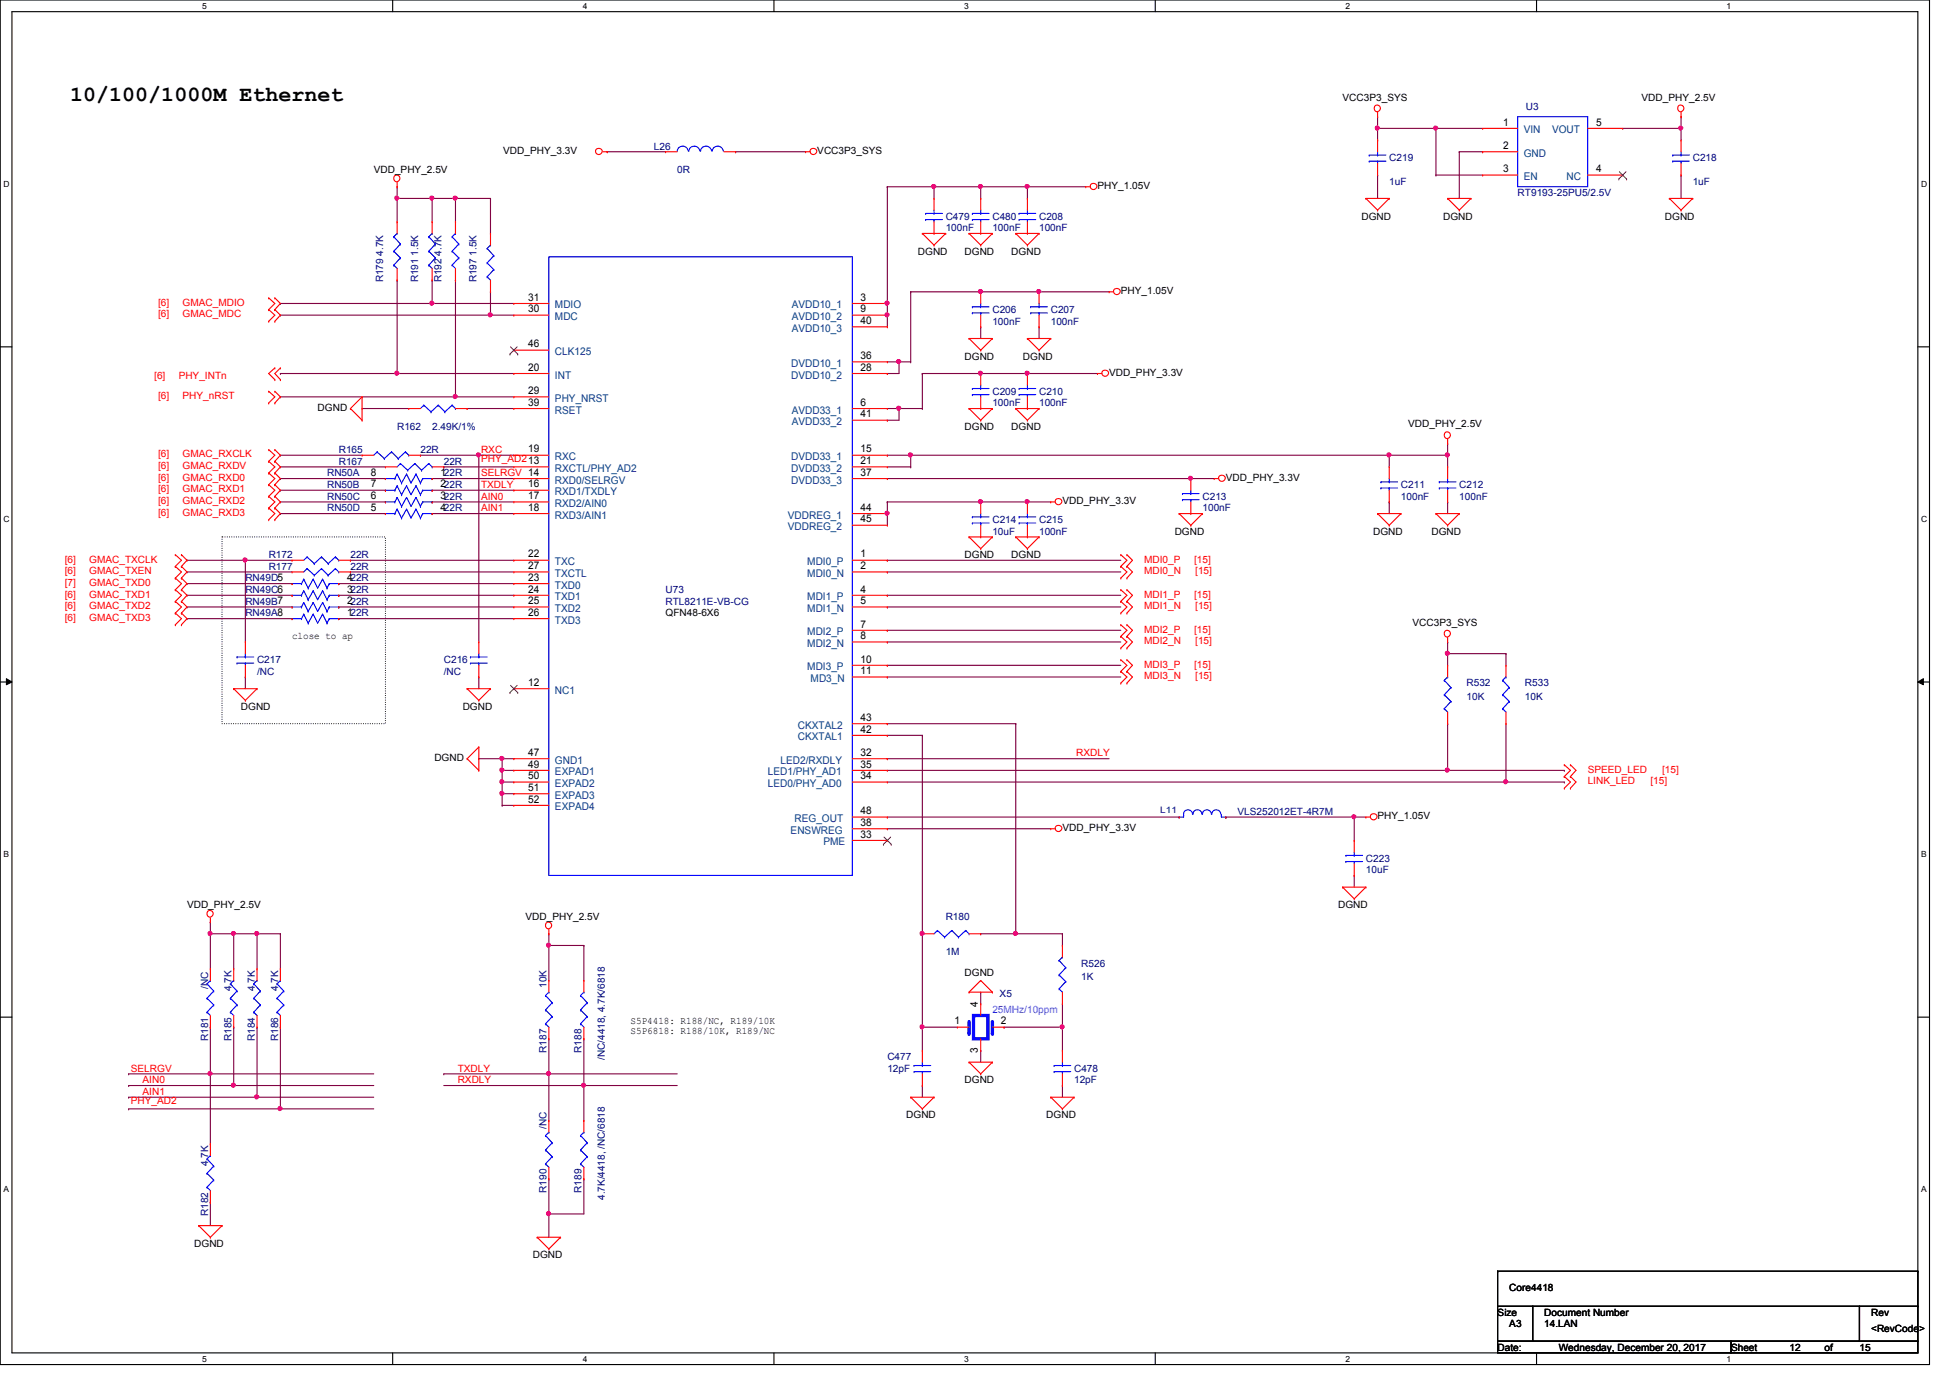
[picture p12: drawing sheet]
<svg xmlns="http://www.w3.org/2000/svg" width="297mm" height="210mm" viewBox="0 0 297 210" stroke-linecap="round" stroke-linejoin="round" font-family="sans-serif">
<defs><g id="words">
<text font-size="3.3" x="10.7" y="15.3">10/100/1000M Ethernet</text>
<g font-size="1.6">
<text x="229" y="19.1">1</text>
<text x="229" y="22.7">2</text>
<text x="243.1" y="19.1">5</text>
<text x="229" y="26.2">3</text>
<text x="243.1" y="26.2">4</text>
<text x="80.5" y="45.8">31</text>
<text x="80.5" y="47.6">30</text>
<text x="131.1" y="45.8">3</text>
<text x="131.1" y="47.6">9</text>
<text x="80.5" y="52.9">46</text>
<text x="131.1" y="49.4">40</text>
<text x="80.5" y="56.5">20</text>
<text x="131.1" y="54.7">36</text>
<text x="131.1" y="56.5">28</text>
<text x="80.5" y="60">29</text>
<text x="80.5" y="61.8">39</text>
<text x="131.1" y="61.8">6</text>
<text x="131.1" y="63.6">41</text>
<text x="80.5" y="68.9">19</text>
<text x="131.1" y="68.9">15</text>
<text x="131.1" y="70.7">21</text>
<text x="56.5" y="72.5">8</text>
<text x="56.5" y="74.3">7</text>
<text x="56.5" y="77.8">5</text>
<text x="56.5" y="76">6</text>
<text x="67.1" y="72.5">122R</text>
<text x="67.1" y="74.3">222R</text>
<text x="67.1" y="77.8">422R</text>
<text x="67.1" y="76">322R</text>
<text x="80.5" y="74.3">16</text>
<text x="80.5" y="76">17</text>
<text x="80.5" y="77.8">18</text>
<text x="131.1" y="72.5">37</text>
<text x="131.1" y="77.8">44</text>
<text x="131.1" y="79.6">45</text>
<text x="52.9" y="88.5">422R</text>
<text x="80.5" y="84.9">22</text>
<text x="80.5" y="86.7">27</text>
<text x="80.5" y="88.5">23</text>
<text x="131.1" y="84.9">1</text>
<text x="131.1" y="86.7">2</text>
<text x="52.9" y="93.8">122R</text>
<text x="52.9" y="90.3">322R</text>
<text x="52.9" y="92">222R</text>
<text x="80.5" y="90.3">24</text>
<text x="80.5" y="92">25</text>
<text x="80.5" y="93.8">26</text>
<text x="131.1" y="90.3">4</text>
<text x="131.1" y="92">5</text>
<text x="131.1" y="95.6">7</text>
<text x="131.1" y="97.4">8</text>
<text x="131.1" y="100.9">10</text>
<text x="80.5" y="104.5">12</text>
<text x="131.1" y="102.7">11</text>
<text x="131.1" y="111.6">42</text>
<text x="131.1" y="109.8">43</text>
<text x="80.5" y="115.1">47</text>
<text x="80.5" y="118.7">50</text>
<text x="80.5" y="116.9">49</text>
<text x="131.1" y="115.1">32</text>
<text x="131.1" y="116.9">35</text>
<text x="131.1" y="118.7">34</text>
<text x="80.5" y="120.5">51</text>
<text x="80.5" y="122.3">52</text>
<text x="131.1" y="124">48</text>
<text x="131.1" y="125.8">38</text>
<text x="131.1" y="127.6">33</text>
<text x="149" y="153.4" transform="rotate(-90 149 153.4)">4</text>
<text x="145.4" y="156">1</text>
<text x="149" y="160.4" transform="rotate(-90 149 160.4)">3</text>
<text x="152.4" y="156">2</text>
</g>
<g font-size="1.6" fill="#004080">
<text x="232.1" y="20.3">VIN</text>
<text x="232.1" y="23.9">GND</text>
<text x="236.4" y="20.3">VOUT</text>
<text x="232.1" y="27.4">EN</text>
<text x="238.6" y="27.4">NC</text>
<text x="84.5" y="47">MDIO</text>
<text x="120.6" y="47">AVDD10_1</text>
<text x="84.5" y="48.8">MDC</text>
<text x="120.6" y="48.8">AVDD10_2</text>
<text x="120.6" y="50.5">AVDD10_3</text>
<text x="84.5" y="54.1">CLK125</text>
<text x="84.5" y="57.7">INT</text>
<text x="120.5" y="55.9">DVDD10_1</text>
<text x="120.5" y="57.7">DVDD10_2</text>
<text x="84.5" y="61.2">PHY_NRST</text>
<text x="84.5" y="63">RSET</text>
<text x="120.6" y="63">AVDD33_1</text>
<text x="120.6" y="64.8">AVDD33_2</text>
<text x="84.5" y="70.1">RXC</text>
<text x="84.5" y="71.9">RXCTL/PHY_AD2</text>
<text x="120.5" y="70.1">DVDD33_1</text>
<text x="120.5" y="71.9">DVDD33_2</text>
<text x="84.5" y="73.7">RXD0/SELRGV</text>
<text x="84.5" y="75.4">RXD1/TXDLY</text>
<text x="84.5" y="77.2">RXD2/AIN0</text>
<text x="120.5" y="73.7">DVDD33_3</text>
<text x="84.5" y="79">RXD3/AIN1</text>
<text x="120" y="79">VDDREG_1</text>
<text x="120" y="80.8">VDDREG_2</text>
<text x="84.5" y="86.1">TXC</text>
<text x="84.5" y="87.9">TXCTL</text>
<text x="84.5" y="89.7">TXD0</text>
<text x="123" y="86.1">MDI0_P</text>
<text x="123" y="87.9">MDI0_N</text>
<text x="84.5" y="91.4">TXD1</text>
<text x="84.5" y="93.2">TXD2</text>
<text x="84.5" y="95">TXD3</text>
<text x="123" y="91.4">MDI1_P</text>
<text x="123" y="93.2">MDI1_N</text>
<text x="123" y="96.8">MDI2_P</text>
<text x="123" y="98.6">MDI2_N</text>
<text x="84.5" y="105.7">NC1</text>
<text x="123" y="102.1">MDI3_P</text>
<text x="123.5" y="103.9">MD3_N</text>
<text x="121.5" y="112.8">CKXTAL1</text>
<text x="121.5" y="111">CKXTAL2</text>
<text x="84.5" y="116.3">GND1</text>
<text x="84.5" y="119.9">EXPAD2</text>
<text x="84.5" y="118.1">EXPAD1</text>
<text x="117" y="118.1">LED1/PHY_AD1</text>
<text x="117" y="119.9">LED0/PHY_AD0</text>
<text x="118.9" y="116.3">LED2/RXDLY</text>
<text x="84.5" y="121.7">EXPAD3</text>
<text x="84.5" y="123.4">EXPAD4</text>
<text x="121" y="125.2">REG_OUT</text>
<text x="120.4" y="127">ENSWREG</text>
<text x="125.4" y="128.8">PME</text>
</g>
<g font-size="1.5">
<text x="204.5" y="15.3">VCC3P3_SYS</text>
<text x="250.1" y="15.3">VDD_PHY_2.5V</text>
<text x="76.7" y="23.5">VDD_PHY_3.3V</text>
<text x="124.5" y="23.5">VCC3P3_SYS</text>
<text x="56.9" y="26.3">VDD_PHY_2.5V</text>
<text x="167.2" y="28.8">PHY_1.05V</text>
<text x="207.4" y="33.4">DGND</text>
<text x="219.8" y="33.4">DGND</text>
<text x="253.6" y="33.4">DGND</text>
<text x="139.8" y="38.8">DGND</text>
<text x="146.9" y="38.8">DGND</text>
<text x="154" y="38.8">DGND</text>
<text x="170.7" y="44.8">PHY_1.05V</text>
<text x="146.9" y="54.8">DGND</text>
<text x="155.8" y="54.8">DGND</text>
<text x="168.9" y="57.2">VDD_PHY_3.3V</text>
<text x="48.4" y="62.6">DGND</text>
<text x="146.9" y="65.4">DGND</text>
<text x="154" y="65.4">DGND</text>
<text x="214.5" y="65.1">VDD_PHY_2.5V</text>
<text x="161.8" y="76.8">VDD_PHY_3.3V</text>
<text x="186.7" y="73.2">VDD_PHY_3.3V</text>
<text x="178.9" y="81.4">DGND</text>
<text x="209.2" y="81.4">DGND</text>
<text x="218.1" y="81.4">DGND</text>
<text x="146.9" y="85">DGND</text>
<text x="154" y="85">DGND</text>
<text x="101.4" y="93.9">QFN48-6X6</text>
<text x="215.2" y="95.3">VCC3P3_SYS</text>
<text x="44.5" y="97.3">close to ap</text>
<text x="36.7" y="108.1">DGND</text>
<text x="70.5" y="108.1">DGND</text>
<text x="66.2" y="115.9">DGND</text>
<text x="209.8" y="124.8">PHY_1.05V</text>
<text x="161.8" y="126.6">VDD_PHY_3.3V</text>
<text x="28.5" y="138.3">VDD_PHY_2.5V</text>
<text x="80" y="140.1">VDD_PHY_2.5V</text>
<text x="203.8" y="138.3">DGND</text>
<text x="146.9" y="148.7">DGND</text>
<text x="96.1" y="156">S5P4418: R188/NC, R189/10K</text>
<text x="96.1" y="157.5">S5P6818: R188/10K, R189/NC</text>
<text x="146.9" y="165">DGND</text>
<text x="138" y="170.3">DGND</text>
<text x="159.4" y="170.3">DGND</text>
<text x="29.6" y="189.9">DGND</text>
<text x="81.1" y="191.7">DGND</text>
<text x="229.9" y="196.7">Core4418</text>
<text x="228.1" y="200.4">Size</text>
<text x="229.9" y="202.2">A3</text>
<text x="235.2" y="200.4">Document Number</text>
<text x="235.2" y="202.2">14.LAN</text>
<text x="285" y="202.9">&lt;RevCode&gt;</text>
<text x="285" y="200.4">Rev</text>
<text x="228.1" y="205.7">Date:</text>
<text x="237.4" y="205.7">Wednesday, December 20, 2017</text>
<text x="263.7" y="205.7">Sheet</text>
<text x="272.6" y="205.7">12</text>
<text x="277.9" y="205.7">of</text>
<text x="283.2" y="205.7">15</text>
</g>
<g font-size="1.5" fill="#000080">
<text x="232.4" y="16.8">U3</text>
<text x="99.6" y="22.8">L26</text>
<text x="103.2" y="26.3">0R</text>
<text x="211.6" y="24.6">C219</text>
<text x="211.6" y="28.1">1uF</text>
<text x="231.2" y="29.9">RT9193-25PU5/2.5V</text>
<text x="257.8" y="24.6">C218</text>
<text x="257.8" y="28.1">1uF</text>
<text x="144.1" y="33.4">C479</text>
<text x="144.1" y="35.2">100nF</text>
<text x="151.2" y="33.4">C480</text>
<text x="151.2" y="35.2">100nF</text>
<text x="158.3" y="33.4">C208</text>
<text x="158.3" y="35.2">100nF</text>
<text x="58.4" y="43" transform="rotate(-90 58.4 43)">R179 4.7K</text>
<text x="63.7" y="43" transform="rotate(-90 63.7 43)">R191 1.5K</text>
<text x="67.3" y="43" transform="rotate(-90 67.3 43)">R192 4.7K</text>
<text x="72.6" y="43" transform="rotate(-90 72.6 43)">R197 1.5K</text>
<text x="151.2" y="47.7">C206</text>
<text x="160.1" y="47.7">C207</text>
<text x="151.2" y="49.4">100nF</text>
<text x="160.1" y="49.4">100nF</text>
<text x="60.5" y="65.4">R162</text>
<text x="65.8" y="65.4">2.49K/1%</text>
<text x="151.2" y="60.1">C209</text>
<text x="151.2" y="61.9">100nF</text>
<text x="158.3" y="60.1">C210</text>
<text x="158.3" y="61.9">100nF</text>
<text x="51.6" y="70.8">R167</text>
<text x="51.6" y="69">R165</text>
<text x="64" y="69">22R</text>
<text x="67.6" y="70.8">22R</text>
<text x="49.8" y="72.6">RN50A</text>
<text x="49.8" y="74.3">RN50B</text>
<text x="49.8" y="77.9">RN50D</text>
<text x="49.8" y="76.1">RN50C</text>
<text x="183.2" y="76.1">C213</text>
<text x="183.2" y="77.9">100nF</text>
<text x="213.4" y="74.3">C211</text>
<text x="213.4" y="76.1">100nF</text>
<text x="222.3" y="74.3">C212</text>
<text x="222.3" y="76.1">100nF</text>
<text x="151.2" y="79.7">C214</text>
<text x="151.2" y="81.4">10uF</text>
<text x="158.3" y="79.7">C215</text>
<text x="158.3" y="81.4">100nF</text>
<text x="37.4" y="88.6">RN49D5</text>
<text x="40.9" y="86.8">R177</text>
<text x="40.9" y="85">R172</text>
<text x="53.4" y="86.8">22R</text>
<text x="53.4" y="85">22R</text>
<text x="37.4" y="93.9">RN49A8</text>
<text x="37.4" y="90.3">RN49C6</text>
<text x="37.4" y="92.1">RN49B7</text>
<text x="101.4" y="90.3">U73</text>
<text x="101.4" y="92.1">RTL8211E-VB-CG</text>
<text x="39.2" y="101">C217</text>
<text x="67.6" y="101">C216</text>
<text x="39.2" y="102.8">/NC</text>
<text x="67.6" y="102.8">/NC</text>
<text x="223.4" y="104.6">R532</text>
<text x="223.4" y="106.7">10K</text>
<text x="232.3" y="104.6">R533</text>
<text x="232.3" y="106.7">10K</text>
<text x="188.5" y="124.1">VLS252012ET-4R7M</text>
<text x="208.1" y="131.2">C223</text>
<text x="208.1" y="133">10uF</text>
<text x="144.1" y="140.1">R180</text>
<text x="144.1" y="145.5">1M</text>
<text x="164.7" y="147.2">R526</text>
<text x="164.7" y="149.4">1K</text>
<text x="31.7" y="150.6" transform="rotate(-90 31.7 150.6)">/NC</text>
<text x="35.3" y="151" transform="rotate(-90 35.3 151)">4.7K</text>
<text x="38.8" y="151" transform="rotate(-90 38.8 151)">4.7K</text>
<text x="42.4" y="151" transform="rotate(-90 42.4 151)">4.7K</text>
<text x="83.3" y="150.5" transform="rotate(-90 83.3 150.5)">10K</text>
<text x="152.3" y="151.9">X5</text>
<text x="31.7" y="158.6" transform="rotate(-90 31.7 158.6)">R181</text>
<text x="35.3" y="158.6" transform="rotate(-90 35.3 158.6)">R185</text>
<text x="38.8" y="158.6" transform="rotate(-90 38.8 158.6)">R184</text>
<text x="42.4" y="158.6" transform="rotate(-90 42.4 158.6)">R186</text>
<text x="83.3" y="160.4" transform="rotate(-90 83.3 160.4)">R187</text>
<text x="88.6" y="160.4" transform="rotate(-90 88.6 160.4)">R188</text>
<text x="92.2" y="161.5" transform="rotate(-90 92.2 161.5)">/NC/4418, 4.7K/6818</text>
<text x="135.2" y="161.5">C477</text>
<text x="135.2" y="163.2">12pF</text>
<text x="163.6" y="163.2">C478</text>
<text x="163.6" y="165">12pF</text>
<text x="83.3" y="172" transform="rotate(-90 83.3 172)">/NC</text>
<text x="31.7" y="177.6" transform="rotate(-90 31.7 177.6)">4.7K</text>
<text x="31.7" y="185.3" transform="rotate(-90 31.7 185.3)">R182</text>
<text x="83.3" y="181.7" transform="rotate(-90 83.3 181.7)">R190</text>
<text x="88.6" y="181.7" transform="rotate(-90 88.6 181.7)">R189</text>
<text x="92.2" y="182.8" transform="rotate(-90 92.2 182.8)">4.7K/4418, /NC/6818</text>
</g>
<g font-size="1.5" fill="#f00">
<text x="24.1" y="46.6">[6]</text>
<text x="27.8" y="46.6">GMAC_MDIO</text>
<text x="24.1" y="48.3">[6]</text>
<text x="27.8" y="48.3">GMAC_MDC</text>
<text x="23.5" y="57.7">[6]</text>
<text x="27.2" y="57.7">PHY_INTn</text>
<text x="24.1" y="60.8">[6]</text>
<text x="27.8" y="60.8">PHY_nRST</text>
<text x="24.1" y="69.7">[6]</text>
<text x="24.1" y="71.5">[6]</text>
<text x="27.8" y="69.7">GMAC_RXCLK</text>
<text x="27.8" y="71.5">GMAC_RXDV</text>
<text x="73.3" y="69">RXC</text>
<text x="73.3" y="70.4">PHY_AD213</text>
<text x="24.1" y="76.8">[6]</text>
<text x="24.1" y="73.2">[6]</text>
<text x="24.1" y="75">[6]</text>
<text x="27.8" y="76.8">GMAC_RXD2</text>
<text x="27.8" y="73.2">GMAC_RXD0</text>
<text x="27.8" y="75">GMAC_RXD1</text>
<text x="73.3" y="74.3">TXDLY</text>
<text x="73.3" y="76.1">AIN0</text>
<text x="73.3" y="77.9">AIN1</text>
<text x="73.3" y="72.6">SELRGV 14</text>
<text x="24.1" y="78.6">[6]</text>
<text x="27.8" y="78.6">GMAC_RXD3</text>
<text x="9.9" y="87.5">[6]</text>
<text x="9.9" y="85.7">[6]</text>
<text x="9.9" y="89.2">[7]</text>
<text x="13.6" y="87.5">GMAC_TXEN</text>
<text x="13.6" y="85.7">GMAC_TXCLK</text>
<text x="13.6" y="89.2">GMAC_TXD0</text>
<text x="174.3" y="85.7">MDI0_P</text>
<text x="174.3" y="87.5">MDI0_N</text>
<text x="181.9" y="85.7">[15]</text>
<text x="182.1" y="87.5">[15]</text>
<text x="9.9" y="91">[6]</text>
<text x="9.9" y="92.8">[6]</text>
<text x="9.9" y="94.6">[6]</text>
<text x="13.6" y="91">GMAC_TXD1</text>
<text x="13.6" y="92.8">GMAC_TXD2</text>
<text x="13.6" y="94.6">GMAC_TXD3</text>
<text x="174.3" y="91">MDI1_P</text>
<text x="174.3" y="92.8">MDI1_N</text>
<text x="181.9" y="91">[15]</text>
<text x="182.1" y="92.8">[15]</text>
<text x="174.3" y="96.4">MDI2_P</text>
<text x="174.3" y="98.1">MDI2_N</text>
<text x="174.3" y="101.7">MDI3_P</text>
<text x="181.9" y="96.4">[15]</text>
<text x="181.9" y="101.7">[15]</text>
<text x="182.1" y="98.1">[15]</text>
<text x="174.3" y="103.5">MDI3_N</text>
<text x="182.1" y="103.5">[15]</text>
<text x="164" y="115.2">RXDLY</text>
<text x="241.8" y="119.5">LINK_LED</text>
<text x="241.8" y="117.7">SPEED_LED</text>
<text x="251.4" y="119.5">[15]</text>
<text x="253.2" y="117.7">[15]</text>
<text x="19.9" y="163.2">SELRGV</text>
<text x="21.7" y="165">AIN0</text>
<text x="21.7" y="166.8">AIN1</text>
<text x="69.7" y="163.2">TXDLY</text>
<text x="69.7" y="165">RXDLY</text>
<text x="19.9" y="168.1">PHY_AD2</text>
</g>
<text font-size="1.5" fill="#8000ff" x="151.2" y="154.3">25MHz/10ppm</text>
<text font-size="1.4" fill="#000080" x="176.7" y="123.8">L11</text>
<g font-size="1.3">
<text x="30.8" y="1.4">5</text>
<text x="88.8" y="1.4">4</text>
<text x="146.9" y="1.4">3</text>
<text x="204.9" y="1.4">2</text>
<text x="263" y="1.4">1</text>
<text x=".5" y="28.4">D</text>
<text x="292.6" y="28.4">D</text>
<text x=".5" y="79.5">C</text>
<text x="292.6" y="79.5">C</text>
<text x=".5" y="130.6">B</text>
<text x="292.6" y="130.6">B</text>
<text x=".5" y="181.6">A</text>
<text x="292.6" y="181.6">A</text>
<text x="30.8" y="207.5">5</text>
<text x="88.8" y="207.5">4</text>
<text x="146.9" y="207.5">3</text>
<text x="204.9" y="207.5">2</text>
<text x="263" y="207.5">1</text>
</g>
</g></defs>
<path d="M0 0h293.9v207.9h-293.9zM1.8 1.8h290.3v204.3h-290.3z" fill="none" stroke="#000" stroke-width=".17"/>
<g fill="#fff">
<path d="M30.8 .3h.7v1.4h-.7z"/>
<path d="M30.8 206.3h.7v1.5h-.7z"/>
</g>
<path d="M59.8 0v1.8M59.8 206.1v1.8" fill="none" stroke="#000" stroke-width=".17"/>
<g fill="#fff">
<path d="M88.8 .3h.6v1.4h-.6z"/>
<path d="M88.8 206.3h.6v1.5h-.6z"/>
</g>
<path d="M117.9 0v1.8M117.9 206.1v1.8" fill="none" stroke="#000" stroke-width=".17"/>
<g fill="#fff">
<path d="M146.9 .3h.6v1.4h-.6z"/>
<path d="M146.9 206.3h.6v1.5h-.6z"/>
</g>
<path d="M176 0v1.8M176 206.1v1.8" fill="none" stroke="#000" stroke-width=".17"/>
<g fill="#fff">
<path d="M204.9 .3h.7v1.4h-.7z"/>
<path d="M204.9 206.3h.7v1.5h-.7z"/>
</g>
<path d="M234.1 0v1.8M234.1 206.1v1.8" fill="none" stroke="#000" stroke-width=".17"/>
<g fill="#fff">
<path d="M263 .3h.7v1.4h-.7z"/>
<path d="M263 206.3h.7v1.5h-.7z"/>
<path d="M.5 27.3h1v1.4h-1z"/>
<path d="M292.6 27.3h1v1.4h-1z"/>
<path d="M.5 78.3h1v1.5h-1z"/>
<path d="M292.6 78.3h1v1.5h-1z"/>
</g>
<path d="M0 52.8h1.8M292.1 52.8h1.8" fill="none" stroke="#000" stroke-width=".17"/>
<g fill="#fff">
<path d="M.5 129.4h.9v1.4h-.9z"/>
<path d="M292.6 129.4h.9v1.4h-.9z"/>
</g>
<path d="M0 103.9h1.8M292.1 103.9h1.8" fill="none" stroke="#000" stroke-width=".17"/>
<path d="M1 103.4l.8 .5-.8 .4zM292.1 103.9l.9-.5v.9z" fill="#000"/>
<path d="M1 103.4l.8 .5-.8 .4zM292.1 103.9l.9-.5v.9z" fill="none" stroke="#000" stroke-width=".15"/>
<g fill="#fff">
<path d="M.5 180.4h.8v1.5h-.8z"/>
<path d="M292.6 180.4h.8v1.5h-.8z"/>
</g>
<path d="M0 154.9h1.8M292.1 154.9h1.8" fill="none" stroke="#000" stroke-width=".17"/>
<path d="M33.8 81.8h24.9v28.4h-24.9z" fill="none" stroke="#000" stroke-width=".17" stroke-dasharray="0 .3"/>
<path d="M60.5 30.2h.1M60.5 30.2v3.6M60.5 42.7h.1M60.5 42.7v14.2M65.8 42.7h.1M65.8 46.2h.1M65.8 42.7v3.5M65.8 46.2h12.5" fill="none" stroke="#800040" stroke-width=".17"/>
<circle cx="65.8" cy="46.2" r=".31" fill="#f0f"/>
<circle cx="65.8" cy="46.2" r=".31" fill="none" stroke="#f0f" stroke-width=".17"/>
<path d="M60.5 30.2h.1M60.5 30.2h5.3" fill="none" stroke="#800040" stroke-width=".17"/>
<circle cx="65.8" cy="30.2" r=".31" fill="#f0f"/>
<circle cx="65.8" cy="30.2" r=".31" fill="none" stroke="#f0f" stroke-width=".17"/>
<circle cx="60.4" cy="30.2" r=".31" fill="#f0f"/>
<circle cx="60.4" cy="30.2" r=".31" fill="none" stroke="#f0f" stroke-width=".17"/>
<path d="M65.8 30.2h.1M65.8 30.2h3.6M135.2 78.2h.1M135.2 78.2v1.8M135.2 124.5h.1M135.2 124.5h44.4M206.3 124.5h.1M206.3 124.5h1.8" fill="none" stroke="#800040" stroke-width=".17"/>
<circle cx="135.1" cy="78.2" r=".31" fill="#f0f"/>
<circle cx="135.1" cy="78.2" r=".31" fill="none" stroke="#f0f" stroke-width=".17"/>
<path d="M135.2 76.5h.1M135.2 76.5h14.2" fill="none" stroke="#800040" stroke-width=".17"/>
<circle cx="149.3" cy="76.4" r=".31" fill="#f0f"/>
<circle cx="149.3" cy="76.4" r=".31" fill="none" stroke="#f0f" stroke-width=".17"/>
<path d="M136.9 55.1h.1M136.9 55.1v1.8M149.4 76.5h.1M149.4 76.5h7.1M135.2 87.1h.1M135.2 85.3h.1M135.2 92.5h.1M135.2 90.7h.1M135.2 87.1h35.5M135.2 85.3h35.5M135.2 92.5h35.5M135.2 90.7h35.5" fill="none" stroke="#800040" stroke-width=".17"/>
<circle cx="136.9" cy="55.1" r=".31" fill="#f0f"/>
<circle cx="136.9" cy="55.1" r=".31" fill="none" stroke="#f0f" stroke-width=".17"/>
<path d="M156.5 76.5h.1M156.5 76.5h3.6" fill="none" stroke="#800040" stroke-width=".17"/>
<circle cx="156.4" cy="76.4" r=".31" fill="#f0f"/>
<circle cx="156.4" cy="76.4" r=".31" fill="none" stroke="#f0f" stroke-width=".17"/>
<path d="M135.2 46.2h.1M135.2 46.2v1.8" fill="none" stroke="#800040" stroke-width=".17"/>
<circle cx="135.1" cy="48" r=".31" fill="#f0f"/>
<circle cx="135.1" cy="48" r=".31" fill="none" stroke="#f0f" stroke-width=".17"/>
<path d="M135.2 48h.1M135.2 48v1.8M158.3 44.4h.1M158.3 44.4h10.6" fill="none" stroke="#800040" stroke-width=".17"/>
<circle cx="158.2" cy="44.4" r=".31" fill="#f0f"/>
<circle cx="158.2" cy="44.4" r=".31" fill="none" stroke="#f0f" stroke-width=".17"/>
<path d="M135.2 28.4h.1M135.2 28.4h14.2M142.3 28.4h.1" fill="none" stroke="#800040" stroke-width=".17"/>
<circle cx="149.3" cy="28.4" r=".31" fill="#f0f"/>
<circle cx="149.3" cy="28.4" r=".31" fill="none" stroke="#f0f" stroke-width=".17"/>
<circle cx="142.2" cy="28.4" r=".31" fill="#f0f"/>
<circle cx="142.2" cy="28.4" r=".31" fill="none" stroke="#f0f" stroke-width=".17"/>
<path d="M156.5 28.4h.1M156.5 28.4h8.9" fill="none" stroke="#800040" stroke-width=".17"/>
<circle cx="156.4" cy="28.4" r=".31" fill="#f0f"/>
<circle cx="156.4" cy="28.4" r=".31" fill="none" stroke="#f0f" stroke-width=".17"/>
<path d="M140.5 56.9h.1M140.5 56.9h8.9M136.9 62.2h.1M136.9 62.2v1.8" fill="none" stroke="#800040" stroke-width=".17"/>
<circle cx="149.3" cy="56.8" r=".31" fill="#f0f"/>
<circle cx="149.3" cy="56.8" r=".31" fill="none" stroke="#f0f" stroke-width=".17"/>
<path d="M156.5 56.9h.1M156.5 56.9h10.7" fill="none" stroke="#800040" stroke-width=".17"/>
<circle cx="156.4" cy="56.8" r=".31" fill="#f0f"/>
<circle cx="156.4" cy="56.8" r=".31" fill="none" stroke="#f0f" stroke-width=".17"/>
<path d="M149.4 56.9h.1M149.4 56.9h7.1M135.2 72.9h.1M135.2 72.9h46.2M135.2 126.2h.1M135.2 126.2h24.9" fill="none" stroke="#800040" stroke-width=".17"/>
<circle cx="181.3" cy="72.8" r=".31" fill="#f0f"/>
<circle cx="181.3" cy="72.8" r=".31" fill="none" stroke="#f0f" stroke-width=".17"/>
<path d="M69.4 60.5h.1M69.4 60.5h8.9" fill="none" stroke="#800040" stroke-width=".17"/>
<circle cx="69.3" cy="60.4" r=".31" fill="#f0f"/>
<circle cx="69.3" cy="60.4" r=".31" fill="none" stroke="#f0f" stroke-width=".17"/>
<path d="M69.4 42.7h.1M69.4 42.7v17.8M42.7 69.3h.1M42.7 69.3h12.5M181.4 72.9h.1M181.4 72.9h3.6M37.4 85.3h.1M37.4 85.3v12.5M37.4 85.3h7.1" fill="none" stroke="#800040" stroke-width=".17"/>
<circle cx="37.3" cy="85.3" r=".31" fill="#f0f"/>
<circle cx="37.3" cy="85.3" r=".31" fill="none" stroke="#f0f" stroke-width=".17"/>
<path d="M112.1 23.1h.1M112.1 23.1h10.6M37.4 103.1h.1M37.4 103.1v1.8M72.9 115.6h.1M72.9 115.6h3.6M76.5 117.3h.1M76.5 115.6h.1M76.5 117.3h1.8M76.5 115.6v1.7" fill="none" stroke="#800040" stroke-width=".17"/>
<circle cx="76.4" cy="115.5" r=".31" fill="#f0f"/>
<circle cx="76.4" cy="115.5" r=".31" fill="none" stroke="#f0f" stroke-width=".17"/>
<path d="M76.5 119.1h.1M76.5 117.3h.1M76.5 119.1h1.8M76.5 117.3v1.8" fill="none" stroke="#800040" stroke-width=".17"/>
<circle cx="76.4" cy="119.1" r=".31" fill="#f0f"/>
<circle cx="76.4" cy="119.1" r=".31" fill="none" stroke="#f0f" stroke-width=".17"/>
<circle cx="76.4" cy="117.3" r=".31" fill="#f0f"/>
<circle cx="76.4" cy="117.3" r=".31" fill="none" stroke="#f0f" stroke-width=".17"/>
<path d="M76.5 119.1h.1M76.5 119.1v3.6M76.5 120.9h.1M76.5 122.7h.1M76.5 120.9h1.8M76.5 122.7h1.8" fill="none" stroke="#800040" stroke-width=".17"/>
<circle cx="76.4" cy="120.9" r=".31" fill="#f0f"/>
<circle cx="76.4" cy="120.9" r=".31" fill="none" stroke="#f0f" stroke-width=".17"/>
<path d="M135.2 28.4h.1M135.2 28.4v17.8M142.3 28.4h.1M142.3 28.4v1.8M149.4 28.4h.1M149.4 28.4v1.8M149.4 28.4h7.1M156.5 28.4h.1M156.5 28.4v1.8M140.5 165.4h.1M140.5 165.4v1.7" fill="none" stroke="#800040" stroke-width=".17"/>
<circle cx="135.1" cy="46.2" r=".31" fill="#f0f"/>
<circle cx="135.1" cy="46.2" r=".31" fill="none" stroke="#f0f" stroke-width=".17"/>
<path d="M138.7 44.4h.1M138.7 44.4v10.7M138.7 44.4h19.6M149.4 44.4h.1" fill="none" stroke="#800040" stroke-width=".17"/>
<circle cx="149.3" cy="44.4" r=".31" fill="#f0f"/>
<circle cx="149.3" cy="44.4" r=".31" fill="none" stroke="#f0f" stroke-width=".17"/>
<g fill="none" stroke="#800040" stroke-width=".17">
<path d="M69.4 30.2h.1M69.4 30.2h5.3M74.7 30.2h.1M74.7 30.2v5.4M42.7 48h.1M74.7 44.4h.1M74.7 44.4v3.6h-32M135.2 55.1h1.7M136.9 55.1h.1M140.5 56.9h.1M140.5 56.9v5.3M149.4 49.8h.1"/>
<path d="M149.4 49.8v1.8M158.3 49.8h.1M158.3 49.8v1.8"/>
</g>
<circle cx="69.3" cy="30.2" r=".31" fill="#f0f"/>
<circle cx="69.3" cy="30.2" r=".31" fill="none" stroke="#f0f" stroke-width=".17"/>
<path d="M32 156.5h.1M32 156.5v7.1M140.5 156.5h.1M140.5 142.2h.1M140.5 156.5h5.3M140.5 142.2v14.3M149.4 151.1h.1M149.4 151.1v1.8M152.9 156.5h.1M152.9 156.5h8.9M149.4 160h.1M149.4 160v1.8" fill="none" stroke="#800040" stroke-width=".17"/>
<circle cx="32" cy="163.5" r=".31" fill="#f0f"/>
<circle cx="32" cy="163.5" r=".31" fill="none" stroke="#f0f" stroke-width=".17"/>
<path d="M32 142.2h.1M32 142.2v5.4M19.6 163.6h.1M19.6 165.4h.1M19.6 167.1h.1M19.6 163.6h37.3M19.6 165.4h16M19.6 167.1h19.6M32 163.6h.1" fill="none" stroke="#800040" stroke-width=".17"/>
<circle cx="32" cy="142.2" r=".31" fill="#f0f"/>
<circle cx="32" cy="142.2" r=".31" fill="none" stroke="#f0f" stroke-width=".17"/>
<path d="M35.6 156.5h.1M35.6 156.5v8.9M39.2 142.2h.1M39.2 142.2h3.5" fill="none" stroke="#800040" stroke-width=".17"/>
<circle cx="35.5" cy="165.3" r=".31" fill="#f0f"/>
<circle cx="35.5" cy="165.3" r=".31" fill="none" stroke="#f0f" stroke-width=".17"/>
<path d="M39.2 156.5h.1M39.2 156.5v10.6M35.6 165.4h.1M35.6 165.4h21.3" fill="none" stroke="#800040" stroke-width=".17"/>
<circle cx="39.1" cy="167.1" r=".31" fill="#f0f"/>
<circle cx="39.1" cy="167.1" r=".31" fill="none" stroke="#f0f" stroke-width=".17"/>
<path d="M42.7 156.5h.1M42.7 156.5v12.4h-23.1M19.6 168.9h.1M39.2 167.1h.1M39.2 167.1h17.7" fill="none" stroke="#800040" stroke-width=".17"/>
<circle cx="42.7" cy="168.9" r=".31" fill="#f0f"/>
<circle cx="42.7" cy="168.9" r=".31" fill="none" stroke="#f0f" stroke-width=".17"/>
<path d="M83.6 158.2h.1M83.6 158.2v5.4h-16M42.7 168.9h.1M42.7 168.9h14.2M67.6 163.6h.1" fill="none" stroke="#800040" stroke-width=".17"/>
<circle cx="83.6" cy="163.5" r=".31" fill="#f0f"/>
<circle cx="83.6" cy="163.5" r=".31" fill="none" stroke="#f0f" stroke-width=".17"/>
<path d="M83.6 142.2h.1M83.6 144h.1M83.6 142.2v7.2M83.6 144h5.3M88.9 144h.1M88.9 144v5.4M83.6 163.6h.1M83.6 163.6h19.6M88.9 165.4h.1M88.9 165.4h14.3M88.9 165.4v5.3" fill="none" stroke="#800040" stroke-width=".17"/>
<circle cx="83.6" cy="144" r=".31" fill="#f0f"/>
<circle cx="83.6" cy="144" r=".31" fill="none" stroke="#f0f" stroke-width=".17"/>
<path d="M83.6 163.6h.1M83.6 179.6h.1M83.6 163.6v7.1M83.6 179.6v5.3" fill="none" stroke="#800040" stroke-width=".17"/>
<circle cx="83.6" cy="184.9" r=".31" fill="#f0f"/>
<circle cx="83.6" cy="184.9" r=".31" fill="none" stroke="#f0f" stroke-width=".17"/>
<path d="M135.2 117.3h85.3M220.5 117.3h.1M83.6 184.9h.1M83.6 184.9h5.3" fill="none" stroke="#800040" stroke-width=".17"/>
<circle cx="220.5" cy="117.3" r=".31" fill="#f0f"/>
<circle cx="220.5" cy="117.3" r=".31" fill="none" stroke="#f0f" stroke-width=".17"/>
<path d="M135.2 119.1h94.2M229.4 119.1h.1" fill="none" stroke="#800040" stroke-width=".17"/>
<circle cx="229.3" cy="119.1" r=".31" fill="#f0f"/>
<circle cx="229.3" cy="119.1" r=".31" fill="none" stroke="#f0f" stroke-width=".17"/>
<path d="M76.5 115.6h.1M76.5 115.6h1.8M135.2 115.6h.1M135.2 115.6h33.7M140.5 156.5h.1M140.5 156.5v3.5" fill="none" stroke="#800040" stroke-width=".17"/>
<circle cx="140.4" cy="156.4" r=".31" fill="#f0f"/>
<circle cx="140.4" cy="156.4" r=".31" fill="none" stroke="#f0f" stroke-width=".17"/>
<path d="M161.8 156.5h.1M161.8 156.5v3.5" fill="none" stroke="#800040" stroke-width=".17"/>
<circle cx="161.8" cy="156.4" r=".31" fill="#f0f"/>
<circle cx="161.8" cy="156.4" r=".31" fill="none" stroke="#f0f" stroke-width=".17"/>
<path d="M154.7 110.2h.1M154.7 110.2v32M161.8 165.4h.1M161.8 165.4v1.7" fill="none" stroke="#800040" stroke-width=".17"/>
<circle cx="154.7" cy="142.2" r=".31" fill="#f0f"/>
<circle cx="154.7" cy="142.2" r=".31" fill="none" stroke="#f0f" stroke-width=".17"/>
<path d="M135.2 110.2h.1M135.2 112h.1M135.2 110.2h19.5M135.2 112h5.3M140.5 112h.1M140.5 112v30.2" fill="none" stroke="#800040" stroke-width=".17"/>
<circle cx="140.4" cy="142.2" r=".31" fill="#f0f"/>
<circle cx="140.4" cy="142.2" r=".31" fill="none" stroke="#f0f" stroke-width=".17"/>
<path d="M42.7 46.2h.1M42.7 46.2h23.1M74.7 48h.1M74.7 48h3.6" fill="none" stroke="#800040" stroke-width=".17"/>
<circle cx="74.7" cy="48" r=".31" fill="#f0f"/>
<circle cx="74.7" cy="48" r=".31" fill="none" stroke="#f0f" stroke-width=".17"/>
<path d="M55.2 62.2h.1M55.2 62.2h7.1M65.8 74.7h.1M65.8 76.5h.1M65.8 78.2h.1M65.8 74.7h12.5M65.8 76.5h12.5M65.8 78.2h12.5M71.2 62.2h.1M71.2 62.2h7.1M72.9 69.3h.1M72.9 69.3h5.4" fill="none" stroke="#800040" stroke-width=".17"/>
<circle cx="72.9" cy="69.3" r=".31" fill="#f0f"/>
<circle cx="72.9" cy="69.3" r=".31" fill="none" stroke="#f0f" stroke-width=".17"/>
<g fill="none" stroke="#800040" stroke-width=".17">
<path d="M42.7 56.9h.1M42.7 56.9h35.6M60.5 56.9h.1M42.7 71.1h.1M42.7 72.9h.1M42.7 74.7h.1M42.7 78.2h.1M42.7 76.5h.1M42.7 60.5h.1M42.7 71.1h16M42.7 72.9h16M42.7 74.7h16"/>
<path d="M42.7 78.2h16M42.7 76.5h16M42.7 60.5h26.7M65.8 72.9h.1M65.8 72.9h12.5M67.6 71.1h.1M67.6 71.1h10.7M28.5 94.2h.1M28.5 90.7h.1M28.5 88.9h.1M28.5 87.1h.1M28.5 92.5h.1"/>
<path d="M28.5 85.3h.1M28.5 88.9h16M28.5 94.2h16M28.5 90.7h16M28.5 87.1h16M28.5 85.3h8.9M28.5 92.5h16M51.6 88.9h.1M51.6 94.2h.1M51.6 92.5h.1M51.6 90.7h.1M51.6 88.9h26.7"/>
<path d="M51.6 94.2h26.7M51.6 90.7h26.7M51.6 92.5h26.7M53.4 87.1h.1M53.4 85.3h.1M53.4 87.1h24.9M53.4 85.3h24.9"/>
</g>
<circle cx="60.4" cy="56.8" r=".31" fill="#f0f"/>
<circle cx="60.4" cy="56.8" r=".31" fill="none" stroke="#f0f" stroke-width=".17"/>
<g fill="none" stroke="#800040" stroke-width=".17">
<path d="M60.5 28.4h.1M60.5 28.4v1.8M65.8 30.2h.1M65.8 30.2v3.6M69.4 30.2h.1M69.4 30.2v3.6M32 140.5h.1M32 142.2h.1M32 140.5v1.7M32 142.2h7.2M35.6 142.2h.1M35.6 142.2v5.4"/>
<path d="M39.2 142.2h.1M39.2 142.2v5.4M42.7 142.2h.1M42.7 142.2v5.4M88.9 158.2h.1M88.9 158.2v7.2"/>
</g>
<circle cx="39.1" cy="142.2" r=".31" fill="#f0f"/>
<circle cx="39.1" cy="142.2" r=".31" fill="none" stroke="#f0f" stroke-width=".17"/>
<circle cx="35.5" cy="142.2" r=".31" fill="#f0f"/>
<circle cx="35.5" cy="142.2" r=".31" fill="none" stroke="#f0f" stroke-width=".17"/>
<path d="M67.6 165.4h21.3M88.9 165.4h.1" fill="none" stroke="#800040" stroke-width=".17"/>
<circle cx="88.9" cy="165.3" r=".31" fill="#f0f"/>
<circle cx="88.9" cy="165.3" r=".31" fill="none" stroke="#f0f" stroke-width=".17"/>
<path d="M135.2 76.5h.1M135.2 76.5v1.7M135.2 62.2h1.7M136.9 62.2h.1M88.9 179.6h.1M88.9 179.6v5.3M83.6 184.9h.1M83.6 184.9v3.6" fill="none" stroke="#800040" stroke-width=".17"/>
<circle cx="136.9" cy="62.2" r=".31" fill="#f0f"/>
<circle cx="136.9" cy="62.2" r=".31" fill="none" stroke="#f0f" stroke-width=".17"/>
<g fill="none" stroke="#800040" stroke-width=".17">
<path d="M64 69.3h.1M64 69.3h8.9M72.9 69.3h.1M72.9 69.3v28.5M72.9 103.1h.1M72.9 103.1v1.8M186.7 124.5h.1M186.7 124.5h19.6M206.3 133.3h.1M206.3 124.5h.1M206.3 124.5v3.5M206.3 133.3v1.8"/>
<path d="M149.4 142.2h.1M149.4 142.2h5.3"/>
</g>
<circle cx="206.2" cy="124.4" r=".31" fill="#f0f"/>
<circle cx="206.2" cy="124.4" r=".31" fill="none" stroke="#f0f" stroke-width=".17"/>
<path d="M247.2 19.6h8.9M256.1 19.6h.1" fill="none" stroke="#800040" stroke-width=".17"/>
<circle cx="256" cy="19.5" r=".31" fill="#f0f"/>
<circle cx="256" cy="19.5" r=".31" fill="none" stroke="#f0f" stroke-width=".17"/>
<path d="M218.7 19.6h.1M218.7 19.6h7.1M256.1 17.8h.1M256.1 19.6h.1M256.1 17.8v3.5M209.8 26.7h.1M209.8 26.7v3.5M256.1 26.7h.1M256.1 26.7v3.5" fill="none" stroke="#800040" stroke-width=".17"/>
<circle cx="218.7" cy="19.5" r=".31" fill="#f0f"/>
<circle cx="218.7" cy="19.5" r=".31" fill="none" stroke="#f0f" stroke-width=".17"/>
<path d="M209.8 19.6h.1M209.8 19.6h8.9M209.8 17.8v1.8M218.7 19.6h.1M218.7 19.6v7.1M218.7 26.7h.1M218.7 26.7h7.1M222.3 23.1h.1M222.3 23.1v7.1M222.3 23.1h3.5M225.8 23.1h.1" fill="none" stroke="#800040" stroke-width=".17"/>
<circle cx="209.8" cy="19.5" r=".31" fill="#f0f"/>
<circle cx="209.8" cy="19.5" r=".31" fill="none" stroke="#f0f" stroke-width=".17"/>
<path d="M92.5 23.1h.1M92.5 23.1h8.9M211.6 69.3h.1M220.5 67.6h.1M220.5 67.6v1.7h-8.9" fill="none" stroke="#800040" stroke-width=".17"/>
<circle cx="220.5" cy="69.3" r=".31" fill="#f0f"/>
<circle cx="220.5" cy="69.3" r=".31" fill="none" stroke="#f0f" stroke-width=".17"/>
<path d="M135.2 69.3h.1M135.2 71.1h3.5M135.2 69.3h76.4M138.7 71.1h.1M138.7 69.3h.1M138.7 69.3v1.8M211.6 69.3h.1" fill="none" stroke="#800040" stroke-width=".17"/>
<circle cx="138.7" cy="69.3" r=".31" fill="#f0f"/>
<circle cx="138.7" cy="69.3" r=".31" fill="none" stroke="#f0f" stroke-width=".17"/>
<circle cx="211.6" cy="69.3" r=".31" fill="#f0f"/>
<circle cx="211.6" cy="69.3" r=".31" fill="none" stroke="#f0f" stroke-width=".17"/>
<g fill="none" stroke="#800040" stroke-width=".17">
<path d="M209.8 19.6v1.7M209.8 21.3h.1M135.2 56.9h.1M135.2 56.9h1.7M136.9 55.1h1.8M138.7 55.1h.1M135.2 64h.1M135.2 64h1.7M136.9 62.2h3.6M140.5 62.2h.1M211.6 76.5h.1M211.6 69.3h.1"/>
<path d="M211.6 69.3v1.8M211.6 76.5v1.7M220.5 76.5h.1M220.5 69.3h.1M220.5 69.3v1.8M220.5 76.5v1.7M135.2 97.8h.1M135.2 96h.1M135.2 97.8h35.5M135.2 96h35.5M220.5 97.8h.1M220.5 99.6h.1"/>
<path d="M220.5 97.8v1.8M220.5 99.6h8.9M135.2 103.1h.1M135.2 101.3h.1M135.2 103.1h35.5M135.2 101.3h35.5M220.5 110.2h.1M220.5 110.2v7.1h17.8M229.4 110.2h.1M229.4 110.2v8.9h8.9M238.3 117.3h.1M238.3 119.1h.1"/>
<path d="M154.7 142.2h7.1M161.8 142.2h.1M161.8 144h.1M161.8 156.5h.1M161.8 142.2v1.8M161.8 152.9v3.6M32 163.6h.1M32 163.6v10.6M32 183.1h.1M32 183.1v3.6"/>
</g>
<circle cx="220.5" cy="99.5" r=".31" fill="#f0f"/>
<circle cx="220.5" cy="99.5" r=".31" fill="none" stroke="#f0f" stroke-width=".17"/>
<path d="M220.5 99.6h.1M220.5 99.6v1.7M229.4 99.6h.1M229.4 99.6v1.7" fill="none" stroke="#800040" stroke-width=".17"/>
<g fill="none" stroke="#f00" stroke-width=".17">
<path d="M209.8 17.8h.1M209.8 17.1v.7M256.1 17.8h.1M256.1 17.1v.7M60.5 28.4h.1M60.5 27.8v.6M91.8 23.1h.7M92.5 23.1h.1M122.7 23.1h.1M122.7 23.1h.7M140.5 35.6h.1M140.5 35.6h3.6"/>
<path d="M140.5 35.6l1.8 1.7M142.3 37.3h.1M144.1 35.6h.1M144.1 35.6l-1.8 1.7M147.6 35.6h.1M147.6 35.6h3.6M147.6 35.6l1.8 1.7M149.4 37.3h.1M149.4 35.6h.1M149.4 30.2h.1M149.4 30.2v1.8M149.4 33.8v1.8"/>
<path d="M151.2 35.6h.1M151.2 35.6l-1.8 1.7M154.7 35.6h.1M154.7 35.6h3.6M154.7 35.6l1.8 1.7M156.5 37.3h.1M158.3 35.6h.1M158.3 35.6l-1.8 1.7M165.4 28.4h.1M165.4 28.4h.7M208.1 30.2h.1M208.1 30.2h3.5"/>
<path d="M208.1 30.2l1.7 1.8M209.8 32h.1M211.6 30.2h.1M211.6 30.2l-1.8 1.8M220.5 30.2h.1M220.5 30.2h3.6M220.5 30.2l1.8 1.8M222.3 32h.1M224.1 30.2h.1M224.1 30.2l-1.8 1.8M254.3 30.2h.1M254.3 30.2h3.5"/>
<path d="M254.3 30.2l1.8 1.8M256.1 32h.1M257.8 30.2h.1M257.8 30.2l-1.7 1.8M40.9 45.4h.1M40.9 47.2h.1M40.9 48.9h.1M40.9 59.6h.1M40.9 45.4l1 .8-1 1M40.9 47.2l1 .8-1 .9M40.9 59.6l1 .9-1 .9M41.9 47.2h.1"/>
<path d="M41.9 45.4h.1M41.9 48.9h.1M41.9 56h.1M41.9 57.8h.1M41.9 59.6h.1M41.9 45.4l.8 .8-.8 1M41.9 47.2l.8 .8-.8 .9M41.9 56l-1 .9 1 .9M41.9 59.6l.8 .9-.8 .9M42.7 56h.1M42.7 57.8h.1M42.7 56l-.8 .9 .8 .9"/>
<path d="M78.3 46.2h.1M78.3 48h.1M78.3 53.3h.1M78.3 56.9h.1M78.3 56.9h5.3M78.3 46.2h5.3M78.3 48h5.3M78.3 53.3h5.3M129.8 56.9h5.4M129.8 46.2h5.4M129.8 48h5.4M129.8 49.8h5.4"/>
<path d="M129.8 55.1h5.4M135.2 46.2h.1M135.2 48h.1M135.2 49.8h.1M135.2 55.1h.1M135.2 56.9h.1M147.6 51.6h.1M147.6 51.6h3.6M147.6 51.6l1.8 1.7M149.4 53.3h.1M151.2 51.6h.1M151.2 51.6l-1.8 1.7"/>
<path d="M156.5 51.6h.1M156.5 51.6h3.6M156.5 51.6l1.8 1.7M158.3 53.3h.1M160.1 51.6h.1M160.1 51.6l-1.8 1.7M167.2 56.9h.1M167.2 56.9h.6M168.9 44.4h.1M168.9 44.4h.7M40.9 68.5h.1M40.9 70.3h.1"/>
<path d="M40.9 75.6h.1M40.9 77.4h.1M40.9 72.1h.1M40.9 73.8h.1M40.9 79.2h.1M40.9 61.4h.1M40.9 68.5l1 .8-1 1M40.9 75.6l1 .9-1 .9M40.9 70.3l1 .8-1 1M40.9 72.1l1 .8-1 .9M40.9 77.4l1 .8-1 1M40.9 73.8l1 .9-1 .9"/>
<path d="M41.9 70.3h.1M41.9 68.5h.1M41.9 77.4h.1M41.9 75.6h.1M41.9 72.1h.1M41.9 73.8h.1M41.9 79.2h.1M41.9 61.4h.1M41.9 68.5l.8 .8-.8 1M41.9 75.6l.8 .9-.8 .9M41.9 70.3l.8 .8-.8 1M41.9 72.1l.8 .8-.8 .9"/>
<path d="M41.9 77.4l.8 .8-.8 1M41.9 73.8l.8 .9-.8 .9M53.4 62.2h.1M53.4 62.2l1.8 1.8M55.2 64h.1M55.2 60.5h.1M55.2 60.5v3.5M55.2 60.5l-1.8 1.7M78.3 60.5h.1M78.3 62.2h.1M78.3 69.3h.1M78.3 71.1h.1"/>
<path d="M78.3 72.9h.1M78.3 74.7h.1M78.3 76.5h.1M78.3 78.2h.1M78.3 76.5h5.3M78.3 72.9h5.3M78.3 62.2h5.3M78.3 78.2h5.3M78.3 60.5h5.3M78.3 69.3h5.3M78.3 71.1h5.3M78.3 74.7h5.3"/>
<path d="M129.8 72.9h5.4M129.8 62.2h5.4M129.8 78.2h5.4M129.8 69.3h5.4M129.8 71.1h5.4M129.8 64h5.4M135.2 62.2h.1M135.2 64h.1M135.2 69.3h.1M135.2 71.1h.1M135.2 72.9h.1M135.2 78.2h.1"/>
<path d="M147.6 62.2h.1M147.6 62.2h3.6M147.6 62.2l1.8 1.8M149.4 64h.1M151.2 62.2h.1M151.2 62.2l-1.8 1.8M154.7 62.2h.1M154.7 62.2h3.6M154.7 62.2l1.8 1.8M156.5 64h.1M158.3 62.2h.1M158.3 62.2l-1.8 1.8"/>
<path d="M160.1 76.5h.1M160.1 76.5h.6M179.6 78.2h.1M179.6 78.2h3.6M179.6 78.2l1.8 1.8M183.2 78.2h.1M183.2 78.2l-1.8 1.8M185 72.9h.1M185 72.9h.6M209.8 78.2h.1M209.8 78.2h3.6M209.8 78.2l1.8 1.8"/>
<path d="M213.4 78.2h.1M213.4 78.2l-1.8 1.8M218.7 78.2h.1M218.7 78.2h3.6M218.7 78.2l1.8 1.8M220.5 67.6h.1M220.5 66.9v.7M222.3 78.2h.1M222.3 78.2l-1.8 1.8M26.7 86.3h.1M26.7 88.1h.1M26.7 84.5h.1"/>
<path d="M26.7 89.8h.1M26.7 91.6h.1M26.7 93.4h.1M26.7 95.2h.1M26.7 89.8l.9 .9-.9 .9M26.7 84.5l.9 .8-.9 1M26.7 86.3l.9 .8-.9 1M26.7 91.6l.9 .9-.9 .9M26.7 88.1l.9 .8-.9 .9M26.7 93.4l.9 .8-.9 1M27.6 88.1h.1M27.6 86.3h.1"/>
<path d="M27.6 84.5h.1M27.6 91.6h.1M27.6 89.8h.1M27.6 93.4h.1M27.6 95.2h.1M27.6 86.3l.9 .8-.9 1M27.6 84.5l.9 .8-.9 1M27.6 89.8l.9 .9-.9 .9M27.6 91.6l.9 .9-.9 .9M27.6 88.1l.9 .8-.9 .9M27.6 93.4l.9 .8-.9 1M44.5 87.1h.1"/>
<path d="M44.5 94.2h.1M44.5 87.1h1.8M51.6 94.2h.1M51.6 87.1h1.8M53.4 87.1h.1M78.3 85.3h.1M78.3 87.1h.1M78.3 88.9h.1M78.3 90.7h.1M78.3 92.5h.1M78.3 94.2h.1M78.3 87.1h5.3"/>
<path d="M78.3 85.3h5.3M78.3 88.9h5.3M78.3 90.7h5.3M78.3 92.5h5.3M78.3 94.2h5.3M129.8 87.1h5.4M129.8 85.3h5.4M129.8 90.7h5.4M129.8 92.5h5.4M129.8 80h5.4M129.8 96h5.4M129.8 97.8h5.4"/>
<path d="M135.2 80h.1M135.2 85.3h.1M135.2 87.1h.1M135.2 90.7h.1M135.2 92.5h.1M135.2 96h.1M135.2 97.8h.1M147.6 81.8h.1M147.6 81.8h3.6M147.6 81.8l1.8 1.8M149.4 83.6h.1M151.2 81.8h.1"/>
<path d="M151.2 81.8l-1.8 1.8M154.7 81.8h.1M154.7 81.8h3.6M154.7 81.8l1.8 1.8M156.5 83.6h.1M158.3 81.8h.1M158.3 81.8l-1.8 1.8M170.7 86.3h.1M170.7 84.5h.1M170.7 88.1h.1M170.7 91.6h.1M170.7 89.8h.1"/>
<path d="M170.7 93.4h.1M170.7 96.9h.1M170.7 95.2h.1M170.7 98.7h.1M170.7 84.5l1 .8-1 1M170.7 86.3l1 .8-1 1M170.7 89.8l1 .9-1 .9M170.7 91.6l1 .9-1 .9M170.7 95.2l1 .8-1 .9M170.7 96.9l1 .9-1 .9M171.7 86.3h.1M171.7 84.5h.1"/>
<path d="M171.7 88.1h.1M171.7 91.6h.1M171.7 89.8h.1M171.7 93.4h.1M171.7 96.9h.1M171.7 95.2h.1M171.7 98.7h.1M171.7 84.5l.8 .8-.8 1M171.7 86.3l.8 .8-.8 1M171.7 89.8l.8 .9-.8 .9M171.7 91.6l.8 .9-.8 .9M171.7 95.2l.8 .8-.8 .9"/>
<path d="M171.7 96.9l.8 .9-.8 .9M181.4 80h.1M211.6 80h.1M220.5 80h.1M220.5 97.8h.1M220.5 97.1v.7M35.6 104.9h.1M35.6 104.9h3.6M35.6 104.9l1.8 1.8M37.4 106.7h.1M39.2 104.9h.1M39.2 104.9l-1.8 1.8"/>
<path d="M71.2 115.6h.1M71.2 104.9h.1M71.2 115.6l1.7 1.7M71.2 104.9h3.5M71.2 104.9l1.7 1.8M72.9 117.3h.1M72.9 113.8h.1M72.9 106.7h.1M72.9 113.8v3.5M72.9 113.8l-1.7 1.8M74.7 104.9h.1M74.7 104.9l-1.8 1.8"/>
<path d="M78.3 104.9h.1M78.3 115.6h.1M78.3 119.1h.1M78.3 117.3h.1M78.3 104.9h5.3M78.3 115.6h5.3M78.3 117.3h5.3M78.3 119.1h5.3M129.8 115.6h5.4M129.8 103.1h5.4M129.8 101.3h5.4M129.8 112h5.4"/>
<path d="M129.8 110.2h5.4M129.8 117.3h5.4M129.8 119.1h5.4M135.2 103.1h.1M135.2 101.3h.1M135.2 112h.1M135.2 110.2h.1M135.2 115.6h.1M135.2 117.3h.1M135.2 119.1h.1M170.7 102.3h.1M170.7 100.5h.1"/>
<path d="M170.7 104.1h.1M170.7 100.5l1 .8-1 1M170.7 102.3l1 .8-1 1M171.7 102.3h.1M171.7 100.5h.1M171.7 104.1h.1M171.7 100.5l.8 .8-.8 1M171.7 102.3l.8 .8-.8 1M238.3 118.3h.1M238.3 116.5h.1M238.3 118.3l.9 .8-.9 1M238.3 116.5l.9 .8-.9 1"/>
<path d="M239.2 118.3h.1M239.2 116.5h.1M239.2 118.3l.9 .8-.9 1M239.2 116.5l.9 .8-.9 1M32 139.8v.7M78.3 120.9h.1M78.3 122.7h.1M78.3 120.9h5.3M78.3 122.7h5.3M129.8 126.2h5.4M129.8 124.5h5.4M129.8 128h5.4"/>
<path d="M135.2 124.5h.1M135.2 126.2h.1M135.2 128h.1M160.1 126.2h.1M160.1 126.2h.6M204.5 135.1h.1M204.5 135.1h3.6M204.5 135.1l1.8 1.8M206.3 136.9h.1M208.1 124.5h.1M208.1 135.1h.1M208.1 124.5h.6"/>
<path d="M208.1 135.1l-1.8 1.8M238.3 120.1h.1M239.2 120.1h.1M32 140.5h.1M83.6 142.2h.1M83.6 141.6v.6M147.6 151.1h.1M147.6 151.1h3.6M149.4 149.4h.1M149.4 149.4l-1.8 1.7M149.4 149.4l1.8 1.7M151.2 151.1h.1"/>
<path d="M161.8 152.9h.1M161.8 144h.1M161.8 144v1.8M161.8 151.1v1.8M88.9 179.6h.1M88.9 170.7h.1M88.9 170.7v1.8M88.9 177.8v1.8M138.7 167.1h.1M138.7 167.1h3.6M138.7 167.1l1.8 1.8M140.5 168.9h.1"/>
<path d="M142.3 167.1h.1M142.3 167.1l-1.8 1.8M147.6 161.8h.1M147.6 161.8h3.6M147.6 161.8l1.8 1.8M149.4 163.6h.1M151.2 161.8h.1M151.2 161.8l-1.8 1.8M160.1 167.1h.1M160.1 167.1h3.5M160.1 167.1l1.7 1.8M161.8 168.9h.1"/>
<path d="M163.6 167.1h.1M163.6 167.1l-1.8 1.8M30.3 186.7h.1M30.3 186.7h3.5M30.3 186.7l1.7 1.8M32 188.5h.1M33.8 186.7h.1M33.8 186.7l-1.8 1.8M81.8 188.5h.1M81.8 188.5h3.6M81.8 188.5l1.8 1.7M83.6 190.2h.1"/>
<path d="M85.4 188.5h.1M85.4 188.5l-1.8 1.7"/>
<circle cx="209.8" cy="16.5" r=".5"/>
<circle cx="256" cy="16.5" r=".5"/>
<circle cx="60.4" cy="27.2" r=".5"/>
<circle cx="91.2" cy="23.1" r=".5"/>
<circle cx="123.9" cy="23.1" r=".5"/>
<circle cx="166.6" cy="28.4" r=".5"/>
<circle cx="168.4" cy="56.8" r=".5"/>
<circle cx="170.1" cy="44.4" r=".5"/>
<circle cx="161.3" cy="76.4" r=".5"/>
<circle cx="186.1" cy="72.8" r=".5"/>
<circle cx="220.4" cy="66.3" r=".5"/>
<circle cx="220.4" cy="96.5" r=".5"/>
<circle cx="32" cy="139.2" r=".5"/>
<circle cx="161.3" cy="126.2" r=".5"/>
<circle cx="209.3" cy="124.4" r=".5"/>
<circle cx="83.5" cy="141" r=".5"/>
</g>
<path d="M228.1 199h5.4v5.3h-5.4zM228.1 193.6h.1M228.1 193.6v5.4M228.1 193.6h64M233.5 199h49.7v5.3h-49.7zM283.2 199h8.9v5.3h-8.9zM292.1 193.6h.1M292.1 199h.1M292.1 193.6v5.4M228.1 204.3h35.6v1.8h-35.6zM263.7 204.3h28.4v1.8h-28.4z" fill="none" stroke="#000" stroke-width=".17"/>
<g fill="none" stroke="#00f" stroke-width=".17">
<path d="M83.6 39.1h46.2v94.2h-46.2zM148.1 32.5h.1M148.1 33.4h.1M148.1 32.5h2.6M148.1 33.4h2.6M149.4 33.4h.1M149.4 32.5h.1M149.4 32v.5M149.4 33.4v.4M44.5 94.2h.1M44.5 94.2h1.4M45.9 94.2h.1"/>
<path d="M46.3 93.6h.1M46.3 93.6l-.4 .6M46.3 93.6l.6 1.3M46.8 86.6h.1M46.8 86.6l-.5 .5M46.8 86.6l1.1 1M46.9 94.9h.1M47.7 93.6h.1M47.7 93.6l.7 1.3 .7-1.3M47.7 93.6l-.8 1.3M47.9 87.6h.1M49 86.6h.1"/>
<path d="M49 86.6l-1.1 1M49 86.6l1 1M49.1 93.6h.1M49.1 93.6l.7 1.3M49.8 94.9h.1M50 87.6h.1M50.2 94.2h.1M50.2 94.2h1.4M50.2 94.2l-.4 .7M51.1 86.6h.1M51.1 86.6l-1.1 1M51.1 86.6l.5 .5"/>
<path d="M51.6 87.1h.1M51.6 94.2h.1M161.3 150.6h.1M161.3 148.5h.1M161.3 146.3h.1M161.3 150.6l.5 .5M161.3 148.5l1 1M161.3 146.3l1 1.1M161.8 145.8h.1M161.8 145.8l-.5 .5M162.3 149.5h.1M162.3 147.4h.1"/>
<path d="M162.3 149.5l-1 1.1M162.3 147.4l-1 1.1M88.4 177.3h.1M88.4 175.2h.1M88.4 173h.1M88.4 177.3l.5 .5M88.4 175.2l1 1M88.4 173l1 1.1M88.9 172.5h.1M88.9 172.5l-.5 .5M89.4 176.2h.1M89.4 174.1h.1"/>
<path d="M89.4 176.2l-1 1.1M89.4 174.1l-1 1.1"/>
</g>
<path d="M77.7 53.9h.1M77.8 52.8l1.1 1.1M78.8 52.8l-1.1 1.1M78.9 53.9h.1M77.7 105.5h.1M77.8 104.4l1.1 1.1M78.8 104.4l-1.1 1.1M78.9 105.5h.1M134.6 128.6h.1M134.7 127.5l1.1 1.1M135.7 127.5l-1.1 1.1M135.8 128.6h.1" fill="none" stroke="#804000" stroke-width=".15"/>
<path d="M147.6 155.6v1.8" fill="none" stroke="#00f" stroke-width=".51"/>
<circle cx="147.6" cy="157.4" r=".25" fill="#00f"/>
<path d="M151.2 155.6v1.8" fill="none" stroke="#00f" stroke-width=".51"/>
<circle cx="151.2" cy="157.4" r=".25" fill="#00f"/>
<path d="M148.3 154.7h2.2v3.5h-2.2z" fill="none" stroke="#00f" stroke-width=".51"/>
<g fill="none" stroke="#f00" stroke-width=".17">
<path d="M225.8 19.6h.1M225.8 19.6h5.4M241.8 19.6h5.4M247.2 19.6h.1M60.5 33.8h.1M60.5 33.8v1.8M65.8 33.8h.1M65.8 33.8v1.8M69.4 33.8h.1M69.4 33.8v1.8M74.7 35.6h.1M74.7 35.6v1.7"/>
<path d="M101.4 23.1h.1M101.4 23.1h1.8M110.3 23.1h1.8M112.1 23.1h.1M142.3 35.6h.1M142.3 30.2h.1M142.3 30.2v1.8M142.3 33.8v1.8M156.5 35.6h.1M156.5 30.2h.1M156.5 30.2v1.8M156.5 33.8v1.8"/>
<path d="M209.8 26.7h.1M209.8 21.3h.1M209.8 21.3v1.8M209.8 24.9v1.8M225.8 23.1h.1M225.8 26.7h.1M225.8 23.1h5.4M225.8 26.7h5.4M241.8 26.7h5.4M247.2 26.7h.1M256.1 26.7h.1M256.1 21.3h.1"/>
<path d="M256.1 21.3v1.8M256.1 24.9v1.8M60.5 42.7h.1M60.5 40.9v1.8M65.8 42.7h.1M65.8 40.9v1.8M69.4 42.7h.1M69.4 40.9v1.8M74.7 44.4h.1M74.7 42.7v1.7M149.4 49.8h.1M149.4 44.4h.1"/>
<path d="M149.4 56.9h.1M149.4 44.4v1.8M149.4 48v1.8M149.4 56.9v1.8M156.5 56.9h.1M156.5 56.9v1.8M158.3 49.8h.1M158.3 44.4h.1M158.3 44.4v1.8M158.3 48v1.8M55.2 69.3h.1M55.2 69.3h1.7"/>
<path d="M58.7 71.1h.1M58.7 72.9h.1M58.7 74.7h.1M58.7 78.2h.1M58.7 76.5h.1M58.7 71.1h1.8M62.3 62.2h.1M62.3 62.2h1.7M62.3 69.3h1.7M64 69.3h.1M65.8 72.9h.1M65.8 74.7h.1"/>
<path d="M65.8 78.2h.1M65.8 76.5h.1M65.8 71.1h1.8M67.6 71.1h.1M69.4 62.2h1.8M71.2 62.2h.1M149.4 62.2h.1M149.4 76.5h.1M149.4 60.5v1.7M149.4 76.5v1.7M156.5 76.5h.1M156.5 62.2h.1"/>
<path d="M156.5 60.5v1.7M156.5 76.5v1.7M181.4 78.2h.1M181.4 72.9h.1M181.4 72.9v1.8M181.4 76.5v1.7M211.6 76.5h.1M211.6 71.1h.1M211.6 71.1v1.8M211.6 74.7v1.8M220.5 76.5h.1M220.5 71.1h.1"/>
<path d="M220.5 71.1v1.8M220.5 74.7v1.8M37.4 97.8h.1M37.4 97.8v1.8M44.5 88.9h.1M44.5 85.3h.1M44.5 90.7h.1M44.5 92.5h.1M44.5 85.3h1.8M51.6 88.9h.1M51.6 90.7h.1M51.6 92.5h.1"/>
<path d="M51.6 85.3h1.8M53.4 85.3h.1M72.9 97.8h.1M72.9 97.8v1.8M149.4 81.8h.1M149.4 80v1.8M156.5 81.8h.1M156.5 80v1.8M37.4 103.1h.1M37.4 101.3v1.8M72.9 103.1h.1M72.9 101.3v1.8"/>
<path d="M220.5 110.2h.1M220.5 101.3h.1M220.5 101.3v1.8M220.5 108.5v1.7M229.4 110.2h.1M229.4 101.3h.1M229.4 101.3v1.8M229.4 108.5v1.7M179.6 124.5h.1M186.7 124.5h.1M206.3 133.3h.1M206.3 128h.1"/>
<path d="M206.3 128v1.8M206.3 131.6v1.7M32 156.5h.1M32 147.6h.1M32 147.6v1.8M32 154.7v1.8M35.6 156.5h.1M35.6 147.6h.1M35.6 147.6v1.8M35.6 154.7v1.8M39.2 156.5h.1M39.2 147.6h.1"/>
<path d="M39.2 147.6v1.8M39.2 154.7v1.8M42.7 156.5h.1M42.7 147.6h.1M42.7 147.6v1.8M42.7 154.7v1.8M83.6 158.2h.1M83.6 149.4h.1M83.6 149.4v1.7M83.6 156.5v1.7M88.9 158.2h.1M88.9 149.4h.1"/>
<path d="M88.9 149.4v1.7M88.9 156.5v1.7M140.5 142.2h.1M140.5 142.2h1.8M145.8 156.5h.1M145.8 156.5h1.8M147.6 142.2h1.8M149.4 152.9h.1M149.4 142.2h.1M149.4 152.9v1.8M149.4 158.2v1.8M151.2 156.5h1.7"/>
<path d="M152.9 156.5h.1M32 174.2h.1M32 174.2v1.8M83.6 179.6h.1M83.6 170.7h.1M83.6 170.7v1.8M83.6 177.8v1.8M140.5 165.4h.1M140.5 160h.1M140.5 160v1.8M140.5 163.6v1.8M149.4 160h.1"/>
<path d="M161.8 165.4h.1M161.8 160h.1M161.8 160v1.8M161.8 163.6v1.8M32 183.1h.1M32 181.4v1.7"/>
</g>
<g fill="none" stroke="#00f" stroke-width=".17">
<path d="M231.2 17.8h10.6v10.6h-10.6zM60 38.3h.1M60 36.1h.1M60 38.3l1 1M60 36.1l1 1.1M60.5 35.6h.1M60.5 35.6l-.5 .5M61 39.3h.1M61 37.2h.1M61 39.3l-1 1.1M61 37.2l-1 1.1M65.3 38.3h.1"/>
<path d="M65.3 36.1h.1M65.3 38.3l1 1M65.3 36.1l1 1.1M65.8 35.6h.1M65.8 35.6l-.5 .5M66.3 39.3h.1M66.3 37.2h.1M66.3 39.3l-1 1.1M66.3 37.2l-1 1.1M68.9 38.3h.1M68.9 36.1h.1M68.9 38.3l1 1"/>
<path d="M68.9 36.1l1 1.1M69.4 35.6h.1M69.4 35.6l-.5 .5M69.9 39.3h.1M69.9 37.2h.1M69.9 39.3l-1 1.1M69.9 37.2l-1 1.1M74.2 37.8h.1M74.2 37.8l1 1.1M74.7 37.3h.1M74.7 37.3l-.5 .5M75.2 38.9h.1"/>
<path d="M75.2 38.9l-1 1.1M103.2 23a.85 .85 0 0 1 .8-.7 .85 .85 0 0 1 .9 .7M104.9 23a.85 .85 0 0 1 .9-.7 .85 .85 0 0 1 .8 .7M106.7 23a.85 .85 0 0 1 .9-.7 .85 .85 0 0 1 .8 .7M108.5 23a.85 .85 0 0 1 .8-.7 .85 .85 0 0 1 .9 .7M141 32.5h.1M141 33.4h.1M141 32.5h2.5M141 33.4h2.5M142.3 33.4h.1M142.3 32.5h.1M142.3 32v.5"/>
<path d="M142.3 33.4v.4M155.2 32.5h.1M155.2 33.4h.1M155.2 32.5h2.6M155.2 33.4h2.6M156.5 33.4h.1M156.5 32.5h.1M156.5 32v.5M156.5 33.4v.4M208.6 23.6h.1M208.6 24.6h.1M208.6 23.6h2.5"/>
<path d="M208.6 24.6h2.5M209.8 24.6h.1M209.8 23.6h.1M209.8 23.1v.5M209.8 24.6v.3M254.8 23.6h.1M254.8 24.6h.1M254.8 23.6h2.5M254.8 24.6h2.5M256.1 24.6h.1M256.1 23.6h.1M256.1 23.1v.5"/>
<path d="M256.1 24.6v.3M60 40.4h.1M60 40.4l.5 .5M65.3 40.4h.1M65.3 40.4l.5 .5M68.9 40.4h.1M68.9 40.4l.5 .5M74.2 42.2h.1M74.2 40h.1M74.2 42.2l.5 .5M74.2 40l1 1.1M75.2 41.1h.1"/>
<path d="M75.2 41.1l-1 1.1M148.1 46.7h.1M148.1 47.7h.1M148.1 59.2h.1M148.1 59.2h2.6M148.1 46.7h2.6M148.1 47.7h2.6M149.4 47.7h.1M149.4 46.7h.1M149.4 59.2h.1M149.4 46.2v.5M149.4 47.7v.3"/>
<path d="M149.4 58.7v.5M155.2 59.2h.1M155.2 59.2h2.6M156.5 59.2h.1M156.5 58.7v.5M157 46.7h.1M157 47.7h.1M157 46.7h2.6M157 47.7h2.6M158.3 47.7h.1M158.3 46.7h.1M158.3 46.2v.5"/>
<path d="M158.3 47.7v.3M57.4 68.8h.1M57.4 68.8l-.5 .5M57.4 68.8l1.1 1M58.5 69.8h.1M58.7 72.9h.1M58.7 74.7h.1M58.7 78.2h.1M58.7 76.5h.1M58.7 72.9h1.5M58.7 74.7h1.5M58.7 78.2h1.5"/>
<path d="M58.7 76.5h1.5M59.6 68.8h.1M59.6 68.8l-1.1 1M59.6 68.8l1.1 1M60.2 72.9h.1M60.2 74.7h.1M60.2 78.2h.1M60.2 76.5h.1M60.5 72.2h.1M60.5 74h.1M60.5 77.6h.1M60.5 75.8h.1"/>
<path d="M60.5 72.2l-.3 .7M60.5 72.2l.7 1.4M60.5 74l-.3 .7M60.5 74l.7 1.4M60.5 77.6l-.3 .6M60.5 77.6l.7 1.3M60.5 75.8l-.3 .7M60.5 75.8l.7 1.3M60.7 69.8h.1M61 70.6h.1M61 70.6l-.5 .5M61 70.6l1.1 1"/>
<path d="M61.2 73.6h.1M61.2 75.4h.1M61.2 78.9h.1M61.2 77.1h.1M61.8 68.8h.1M61.8 68.8l-1.1 1M61.8 68.8l.5 .5M61.9 72.2h.1M61.9 74h.1M61.9 77.6h.1M61.9 75.8h.1M61.9 72.2l.7 1.4 .8-1.4"/>
<path d="M61.9 72.2l-.7 1.4M61.9 74l.7 1.4 .8-1.4M61.9 74l-.7 1.4M61.9 77.6l.7 1.3 .8-1.3M61.9 77.6l-.7 1.3M61.9 75.8l.7 1.3 .8-1.3M61.9 75.8l-.7 1.3M62.1 71.6h.1M62.3 69.3h.1M63.2 70.6h.1M63.2 70.6l-1.1 1M63.2 70.6l1 1"/>
<path d="M63.4 72.2h.1M63.4 74h.1M63.4 77.6h.1M63.4 75.8h.1M63.4 72.2l.6 1.4M63.4 74l.6 1.4M63.4 77.6l.6 1.3M63.4 75.8l.6 1.3M64 73.6h.1M64 75.4h.1M64 78.9h.1M64 77.1h.1"/>
<path d="M64.2 71.6h.1M64.4 72.9h.1M64.4 74.7h.1M64.4 78.2h.1M64.4 76.5h.1M64.4 72.9h1.4M64.4 72.9l-.4 .7M64.4 74.7h1.4M64.4 74.7l-.4 .7M64.4 78.2h1.4M64.4 78.2l-.4 .7M64.4 76.5h1.4"/>
<path d="M64.4 76.5l-.4 .6M64.6 61.7h.1M64.6 61.7l-.6 .5M64.6 61.7l1.1 1M65.3 70.6h.1M65.3 70.6l-1.1 1M65.3 70.6l.5 .5M65.7 62.7h.1M65.8 71.1h.1M65.8 72.9h.1M65.8 74.7h.1M65.8 78.2h.1"/>
<path d="M65.8 76.5h.1M66.8 61.7h.1M66.8 61.7l-1.1 1M66.8 61.7l1 1M67.8 62.7h.1M68.9 61.7h.1M68.9 61.7l-1.1 1M68.9 61.7l.5 .5M69.4 62.2h.1M148.1 60.1h.1M148.1 78.7h.1M148.1 79.7h.1"/>
<path d="M148.1 78.7h2.6M148.1 79.7h2.6M148.1 60.1h2.6M149.4 60.1h.1M149.4 79.7h.1M149.4 78.7h.1M149.4 60.1v.4M149.4 78.2v.5M149.4 79.7v.3M155.2 78.7h.1M155.2 79.7h.1M155.2 60.1h.1"/>
<path d="M155.2 78.7h2.6M155.2 79.7h2.6M155.2 60.1h2.6M156.5 79.7h.1M156.5 78.7h.1M156.5 60.1h.1M156.5 60.1v.4M156.5 78.2v.5M156.5 79.7v.3M180.1 75.2h.1M180.1 76.1h.1M180.1 75.2h2.6"/>
<path d="M180.1 76.1h2.6M181.4 76.1h.1M181.4 75.2h.1M181.4 74.7v.5M181.4 76.1v.4M210.4 73.4h.1M210.4 74.3h.1M210.4 73.4h2.5M210.4 74.3h2.5M211.6 74.3h.1M211.6 73.4h.1M211.6 72.9v.5"/>
<path d="M211.6 74.3v.4M219.2 73.4h.1M219.2 74.3h.1M219.2 73.4h2.6M219.2 74.3h2.6M220.5 74.3h.1M220.5 73.4h.1M220.5 72.9v.5M220.5 74.3v.4M37.4 99.6v.5M44.5 88.9h.1M44.5 90.7h.1"/>
<path d="M44.5 92.5h.1M44.5 88.9h1.4M44.5 90.7h1.4M44.5 92.5h1.4M45.9 88.9h.1M45.9 90.7h.1M45.9 92.5h.1M46.3 88.2h.1M46.3 90h.1M46.3 91.8h.1M46.3 88.2l-.4 .7M46.3 88.2l.6 1.4"/>
<path d="M46.3 90l-.4 .7M46.3 90l.6 1.4M46.3 91.8l-.4 .7M46.3 91.8l.6 1.3M46.8 84.8h.1M46.8 84.8l-.5 .5M46.8 84.8l1.1 1.1M46.9 89.6h.1M46.9 91.4h.1M46.9 93.1h.1M47.7 88.2h.1M47.7 90h.1"/>
<path d="M47.7 91.8h.1M47.7 88.2l.7 1.4 .7-1.4M47.7 88.2l-.8 1.4M47.7 90l.7 1.4 .7-1.4M47.7 90l-.8 1.4M47.7 91.8l.7 1.3 .7-1.3M47.7 91.8l-.8 1.3M47.9 85.9h.1M49 84.8h.1M49 84.8l-1.1 1.1M49 84.8l1 1.1M49.1 88.2h.1"/>
<path d="M49.1 90h.1M49.1 91.8h.1M49.1 88.2l.7 1.4M49.1 90l.7 1.4M49.1 91.8l.7 1.3M49.8 89.6h.1M49.8 91.4h.1M49.8 93.1h.1M50 85.9h.1M50.2 88.9h.1M50.2 90.7h.1M50.2 92.5h.1"/>
<path d="M50.2 88.9h1.4M50.2 88.9l-.4 .7M50.2 90.7h1.4M50.2 90.7l-.4 .7M50.2 92.5h1.4M50.2 92.5l-.4 .6M51.1 84.8h.1M51.1 84.8l-1.1 1.1M51.1 84.8l.5 .5M51.6 88.9h.1M51.6 85.3h.1M51.6 90.7h.1"/>
<path d="M51.6 92.5h.1M72.9 99.6v.5M36.1 100.1h.1M36.1 101h.1M36.1 100.1h2.5M36.1 101h2.5M37.4 101h.1M37.4 100.1h.1M37.4 101v.3M71.7 100.1h.1M71.7 101h.1M71.7 100.1h2.5"/>
<path d="M71.7 101h2.5M72.9 101h.1M72.9 100.1h.1M72.9 101v.3M220 107.9h.1M220 105.8h.1M220 103.6h.1M220 107.9l.5 .6M220 105.8l1 1M220 103.6l1 1.1M220.5 103.1h.1M220.5 103.1l-.5 .5"/>
<path d="M221 106.8h.1M221 104.7h.1M221 106.8l-1 1.1M221 104.7l-1 1.1M228.9 107.9h.1M228.9 105.8h.1M228.9 103.6h.1M228.9 107.9l.5 .6M228.9 105.8l1 1M228.9 103.6l1 1.1M229.4 103.1h.1M229.4 103.1l-.5 .5"/>
<path d="M229.9 106.8h.1M229.9 104.7h.1M229.9 106.8l-1 1.1M229.9 104.7l-1 1.1M179.6 124.5h.1M180.3 124.1h.1M180.3 124a.68 .68 0 0 1 .7-.6 .68 .68 0 0 1 .6 .6M180.3 124.1v.4h-.7M181.7 124a.68 .68 0 0 1 .7-.6 .68 .68 0 0 1 .7 .6M183.2 124a.68 .68 0 0 1 .7-.6 .68 .68 0 0 1 .6 .6M184.6 124a.68 .68 0 0 1 .7-.6 .68 .68 0 0 1 .7 .6M186.1 124.1h.1"/>
<path d="M186.1 124.1v.4h.6M186.7 124.5h.1M205 130.3h.1M205 131.2h.1M205 130.3h2.6M205 131.2h2.6M206.3 131.2h.1M206.3 130.3h.1M206.3 129.8v.5M206.3 131.2v.4M31.5 154.2h.1M31.5 152.1h.1"/>
<path d="M31.5 149.9h.1M31.5 154.2l.5 .5M31.5 152.1l1.1 1M31.5 149.9l1.1 1.1M32 149.4h.1M32 149.4l-.5 .5M32.6 153.1h.1M32.6 151h.1M32.6 153.1l-1.1 1.1M32.6 151l-1.1 1.1M35.1 154.2h.1M35.1 152.1h.1"/>
<path d="M35.1 149.9h.1M35.1 154.2l.5 .5M35.1 152.1l1 1M35.1 149.9l1 1.1M35.6 149.4h.1M35.6 149.4l-.5 .5M36.1 153.1h.1M36.1 151h.1M36.1 153.1l-1 1.1M36.1 151l-1 1.1M38.6 154.2h.1M38.6 152.1h.1"/>
<path d="M38.6 149.9h.1M38.6 154.2l.6 .5M38.6 152.1l1.1 1M38.6 149.9l1.1 1.1M39.2 149.4h.1M39.2 149.4l-.6 .5M39.7 153.1h.1M39.7 151h.1M39.7 153.1l-1.1 1.1M39.7 151l-1.1 1.1M42.2 154.2h.1M42.2 152.1h.1"/>
<path d="M42.2 149.9h.1M42.2 154.2l.5 .5M42.2 152.1l1 1M42.2 149.9l1 1.1M42.7 149.4h.1M42.7 149.4l-.5 .5M43.2 153.1h.1M43.2 151h.1M43.2 153.1l-1 1.1M43.2 151l-1 1.1M83.1 156h.1M83.1 153.8h.1"/>
<path d="M83.1 151.6h.1M83.1 156l.5 .5M83.1 153.8l1 1.1M83.1 151.6l1 1.1M83.6 151.1h.1M83.6 151.1l-.5 .5M84.1 154.9h.1M84.1 152.7h.1M84.1 154.9l-1 1.1M84.1 152.7l-1 1.1M88.4 156h.1M88.4 153.8h.1"/>
<path d="M88.4 151.6h.1M88.4 156l.5 .5M88.4 153.8l1 1.1M88.4 151.6l1 1.1M88.9 151.1h.1M88.9 151.1l-.5 .5M89.4 154.9h.1M89.4 152.7h.1M89.4 154.9l-1 1.1M89.4 152.7l-1 1.1M142.8 141.7h.1M142.8 141.7l-.5 .5"/>
<path d="M142.8 141.7l1.1 1M143.9 142.7h.1M145 141.7h.1M145 141.7l-1.1 1M145 141.7l1 1M146 142.7h.1M147.1 141.7h.1M147.1 141.7l-1.1 1M147.1 141.7l.5 .5M147.6 142.2h.1M31.5 178.7h.1M31.5 176.5h.1"/>
<path d="M31.5 178.7l1.1 1M31.5 176.5l1.1 1.1M32 176h.1M32 176l-.5 .5M32.6 179.7h.1M32.6 177.6h.1M32.6 179.7l-1.1 1.1M32.6 177.6l-1.1 1.1M83.1 177.3h.1M83.1 175.2h.1M83.1 173h.1M83.1 177.3l.5 .5"/>
<path d="M83.1 175.2l1 1M83.1 173l1 1.1M83.6 172.5h.1M83.6 172.5l-.5 .5M84.1 176.2h.1M84.1 174.1h.1M84.1 176.2l-1 1.1M84.1 174.1l-1 1.1M139.2 162.3h.1M139.2 163.2h.1M139.2 162.3h2.6M139.2 163.2h2.6"/>
<path d="M140.5 163.2h.1M140.5 162.3h.1M140.5 161.8v.5M140.5 163.2v.4M160.6 162.3h.1M160.6 163.2h.1M160.6 162.3h2.5M160.6 163.2h2.5M161.8 163.2h.1M161.8 162.3h.1M161.8 161.8v.5M161.8 163.2v.4"/>
<path d="M31.5 180.8h.1M31.5 180.8l.5 .6"/>
</g>
<path d="M246.6 27.3h.1M246.7 26.2l1.1 1.1M247.7 26.2l-1.1 1.1M247.8 27.3h.1" fill="none" stroke="#804000" stroke-width=".15"/>
<circle cx="65.8" cy="46.2" r=".31" fill="#f0f"/>
<circle cx="65.8" cy="46.2" r=".31" fill="none" stroke="#f0f" stroke-width=".17"/>
<circle cx="65.8" cy="30.2" r=".31" fill="#f0f"/>
<circle cx="65.8" cy="30.2" r=".31" fill="none" stroke="#f0f" stroke-width=".17"/>
<circle cx="60.4" cy="30.2" r=".31" fill="#f0f"/>
<circle cx="60.4" cy="30.2" r=".31" fill="none" stroke="#f0f" stroke-width=".17"/>
<circle cx="135.1" cy="78.2" r=".31" fill="#f0f"/>
<circle cx="135.1" cy="78.2" r=".31" fill="none" stroke="#f0f" stroke-width=".17"/>
<circle cx="149.3" cy="76.4" r=".31" fill="#f0f"/>
<circle cx="149.3" cy="76.4" r=".31" fill="none" stroke="#f0f" stroke-width=".17"/>
<circle cx="136.9" cy="55.1" r=".31" fill="#f0f"/>
<circle cx="136.9" cy="55.1" r=".31" fill="none" stroke="#f0f" stroke-width=".17"/>
<circle cx="156.4" cy="76.4" r=".31" fill="#f0f"/>
<circle cx="156.4" cy="76.4" r=".31" fill="none" stroke="#f0f" stroke-width=".17"/>
<circle cx="135.1" cy="48" r=".31" fill="#f0f"/>
<circle cx="135.1" cy="48" r=".31" fill="none" stroke="#f0f" stroke-width=".17"/>
<circle cx="158.2" cy="44.4" r=".31" fill="#f0f"/>
<circle cx="158.2" cy="44.4" r=".31" fill="none" stroke="#f0f" stroke-width=".17"/>
<circle cx="149.3" cy="28.4" r=".31" fill="#f0f"/>
<circle cx="149.3" cy="28.4" r=".31" fill="none" stroke="#f0f" stroke-width=".17"/>
<circle cx="142.2" cy="28.4" r=".31" fill="#f0f"/>
<circle cx="142.2" cy="28.4" r=".31" fill="none" stroke="#f0f" stroke-width=".17"/>
<circle cx="156.4" cy="28.4" r=".31" fill="#f0f"/>
<circle cx="156.4" cy="28.4" r=".31" fill="none" stroke="#f0f" stroke-width=".17"/>
<circle cx="149.3" cy="56.8" r=".31" fill="#f0f"/>
<circle cx="149.3" cy="56.8" r=".31" fill="none" stroke="#f0f" stroke-width=".17"/>
<circle cx="156.4" cy="56.8" r=".31" fill="#f0f"/>
<circle cx="156.4" cy="56.8" r=".31" fill="none" stroke="#f0f" stroke-width=".17"/>
<circle cx="181.3" cy="72.8" r=".31" fill="#f0f"/>
<circle cx="181.3" cy="72.8" r=".31" fill="none" stroke="#f0f" stroke-width=".17"/>
<circle cx="69.3" cy="60.4" r=".31" fill="#f0f"/>
<circle cx="69.3" cy="60.4" r=".31" fill="none" stroke="#f0f" stroke-width=".17"/>
<circle cx="37.3" cy="85.3" r=".31" fill="#f0f"/>
<circle cx="37.3" cy="85.3" r=".31" fill="none" stroke="#f0f" stroke-width=".17"/>
<circle cx="76.4" cy="115.5" r=".31" fill="#f0f"/>
<circle cx="76.4" cy="115.5" r=".31" fill="none" stroke="#f0f" stroke-width=".17"/>
<circle cx="76.4" cy="119.1" r=".31" fill="#f0f"/>
<circle cx="76.4" cy="119.1" r=".31" fill="none" stroke="#f0f" stroke-width=".17"/>
<circle cx="76.4" cy="117.3" r=".31" fill="#f0f"/>
<circle cx="76.4" cy="117.3" r=".31" fill="none" stroke="#f0f" stroke-width=".17"/>
<circle cx="76.4" cy="120.9" r=".31" fill="#f0f"/>
<circle cx="76.4" cy="120.9" r=".31" fill="none" stroke="#f0f" stroke-width=".17"/>
<circle cx="135.1" cy="46.2" r=".31" fill="#f0f"/>
<circle cx="135.1" cy="46.2" r=".31" fill="none" stroke="#f0f" stroke-width=".17"/>
<circle cx="149.3" cy="44.4" r=".31" fill="#f0f"/>
<circle cx="149.3" cy="44.4" r=".31" fill="none" stroke="#f0f" stroke-width=".17"/>
<circle cx="69.3" cy="30.2" r=".31" fill="#f0f"/>
<circle cx="69.3" cy="30.2" r=".31" fill="none" stroke="#f0f" stroke-width=".17"/>
<circle cx="32" cy="163.5" r=".31" fill="#f0f"/>
<circle cx="32" cy="163.5" r=".31" fill="none" stroke="#f0f" stroke-width=".17"/>
<circle cx="32" cy="142.2" r=".31" fill="#f0f"/>
<circle cx="32" cy="142.2" r=".31" fill="none" stroke="#f0f" stroke-width=".17"/>
<circle cx="35.5" cy="165.3" r=".31" fill="#f0f"/>
<circle cx="35.5" cy="165.3" r=".31" fill="none" stroke="#f0f" stroke-width=".17"/>
<circle cx="39.1" cy="167.1" r=".31" fill="#f0f"/>
<circle cx="39.1" cy="167.1" r=".31" fill="none" stroke="#f0f" stroke-width=".17"/>
<circle cx="42.7" cy="168.9" r=".31" fill="#f0f"/>
<circle cx="42.7" cy="168.9" r=".31" fill="none" stroke="#f0f" stroke-width=".17"/>
<circle cx="83.6" cy="163.5" r=".31" fill="#f0f"/>
<circle cx="83.6" cy="163.5" r=".31" fill="none" stroke="#f0f" stroke-width=".17"/>
<circle cx="83.6" cy="144" r=".31" fill="#f0f"/>
<circle cx="83.6" cy="144" r=".31" fill="none" stroke="#f0f" stroke-width=".17"/>
<circle cx="83.6" cy="184.9" r=".31" fill="#f0f"/>
<circle cx="83.6" cy="184.9" r=".31" fill="none" stroke="#f0f" stroke-width=".17"/>
<circle cx="220.5" cy="117.3" r=".31" fill="#f0f"/>
<circle cx="220.5" cy="117.3" r=".31" fill="none" stroke="#f0f" stroke-width=".17"/>
<circle cx="229.3" cy="119.1" r=".31" fill="#f0f"/>
<circle cx="229.3" cy="119.1" r=".31" fill="none" stroke="#f0f" stroke-width=".17"/>
<circle cx="140.4" cy="156.4" r=".31" fill="#f0f"/>
<circle cx="140.4" cy="156.4" r=".31" fill="none" stroke="#f0f" stroke-width=".17"/>
<circle cx="161.8" cy="156.4" r=".31" fill="#f0f"/>
<circle cx="161.8" cy="156.4" r=".31" fill="none" stroke="#f0f" stroke-width=".17"/>
<circle cx="154.7" cy="142.2" r=".31" fill="#f0f"/>
<circle cx="154.7" cy="142.2" r=".31" fill="none" stroke="#f0f" stroke-width=".17"/>
<circle cx="140.4" cy="142.2" r=".31" fill="#f0f"/>
<circle cx="140.4" cy="142.2" r=".31" fill="none" stroke="#f0f" stroke-width=".17"/>
<circle cx="74.7" cy="48" r=".31" fill="#f0f"/>
<circle cx="74.7" cy="48" r=".31" fill="none" stroke="#f0f" stroke-width=".17"/>
<circle cx="72.9" cy="69.3" r=".31" fill="#f0f"/>
<circle cx="72.9" cy="69.3" r=".31" fill="none" stroke="#f0f" stroke-width=".17"/>
<circle cx="60.4" cy="56.8" r=".31" fill="#f0f"/>
<circle cx="60.4" cy="56.8" r=".31" fill="none" stroke="#f0f" stroke-width=".17"/>
<circle cx="39.1" cy="142.2" r=".31" fill="#f0f"/>
<circle cx="39.1" cy="142.2" r=".31" fill="none" stroke="#f0f" stroke-width=".17"/>
<circle cx="35.5" cy="142.2" r=".31" fill="#f0f"/>
<circle cx="35.5" cy="142.2" r=".31" fill="none" stroke="#f0f" stroke-width=".17"/>
<circle cx="88.9" cy="165.3" r=".31" fill="#f0f"/>
<circle cx="88.9" cy="165.3" r=".31" fill="none" stroke="#f0f" stroke-width=".17"/>
<circle cx="136.9" cy="62.2" r=".31" fill="#f0f"/>
<circle cx="136.9" cy="62.2" r=".31" fill="none" stroke="#f0f" stroke-width=".17"/>
<circle cx="206.2" cy="124.4" r=".31" fill="#f0f"/>
<circle cx="206.2" cy="124.4" r=".31" fill="none" stroke="#f0f" stroke-width=".17"/>
<circle cx="256" cy="19.5" r=".31" fill="#f0f"/>
<circle cx="256" cy="19.5" r=".31" fill="none" stroke="#f0f" stroke-width=".17"/>
<circle cx="218.7" cy="19.5" r=".31" fill="#f0f"/>
<circle cx="218.7" cy="19.5" r=".31" fill="none" stroke="#f0f" stroke-width=".17"/>
<circle cx="209.8" cy="19.5" r=".31" fill="#f0f"/>
<circle cx="209.8" cy="19.5" r=".31" fill="none" stroke="#f0f" stroke-width=".17"/>
<circle cx="220.5" cy="69.3" r=".31" fill="#f0f"/>
<circle cx="220.5" cy="69.3" r=".31" fill="none" stroke="#f0f" stroke-width=".17"/>
<circle cx="138.7" cy="69.3" r=".31" fill="#f0f"/>
<circle cx="138.7" cy="69.3" r=".31" fill="none" stroke="#f0f" stroke-width=".17"/>
<circle cx="211.6" cy="69.3" r=".31" fill="#f0f"/>
<circle cx="211.6" cy="69.3" r=".31" fill="none" stroke="#f0f" stroke-width=".17"/>
<circle cx="220.5" cy="99.5" r=".31" fill="#f0f"/>
<circle cx="220.5" cy="99.5" r=".31" fill="none" stroke="#f0f" stroke-width=".17"/>
<use href="#words"/>
</svg>
